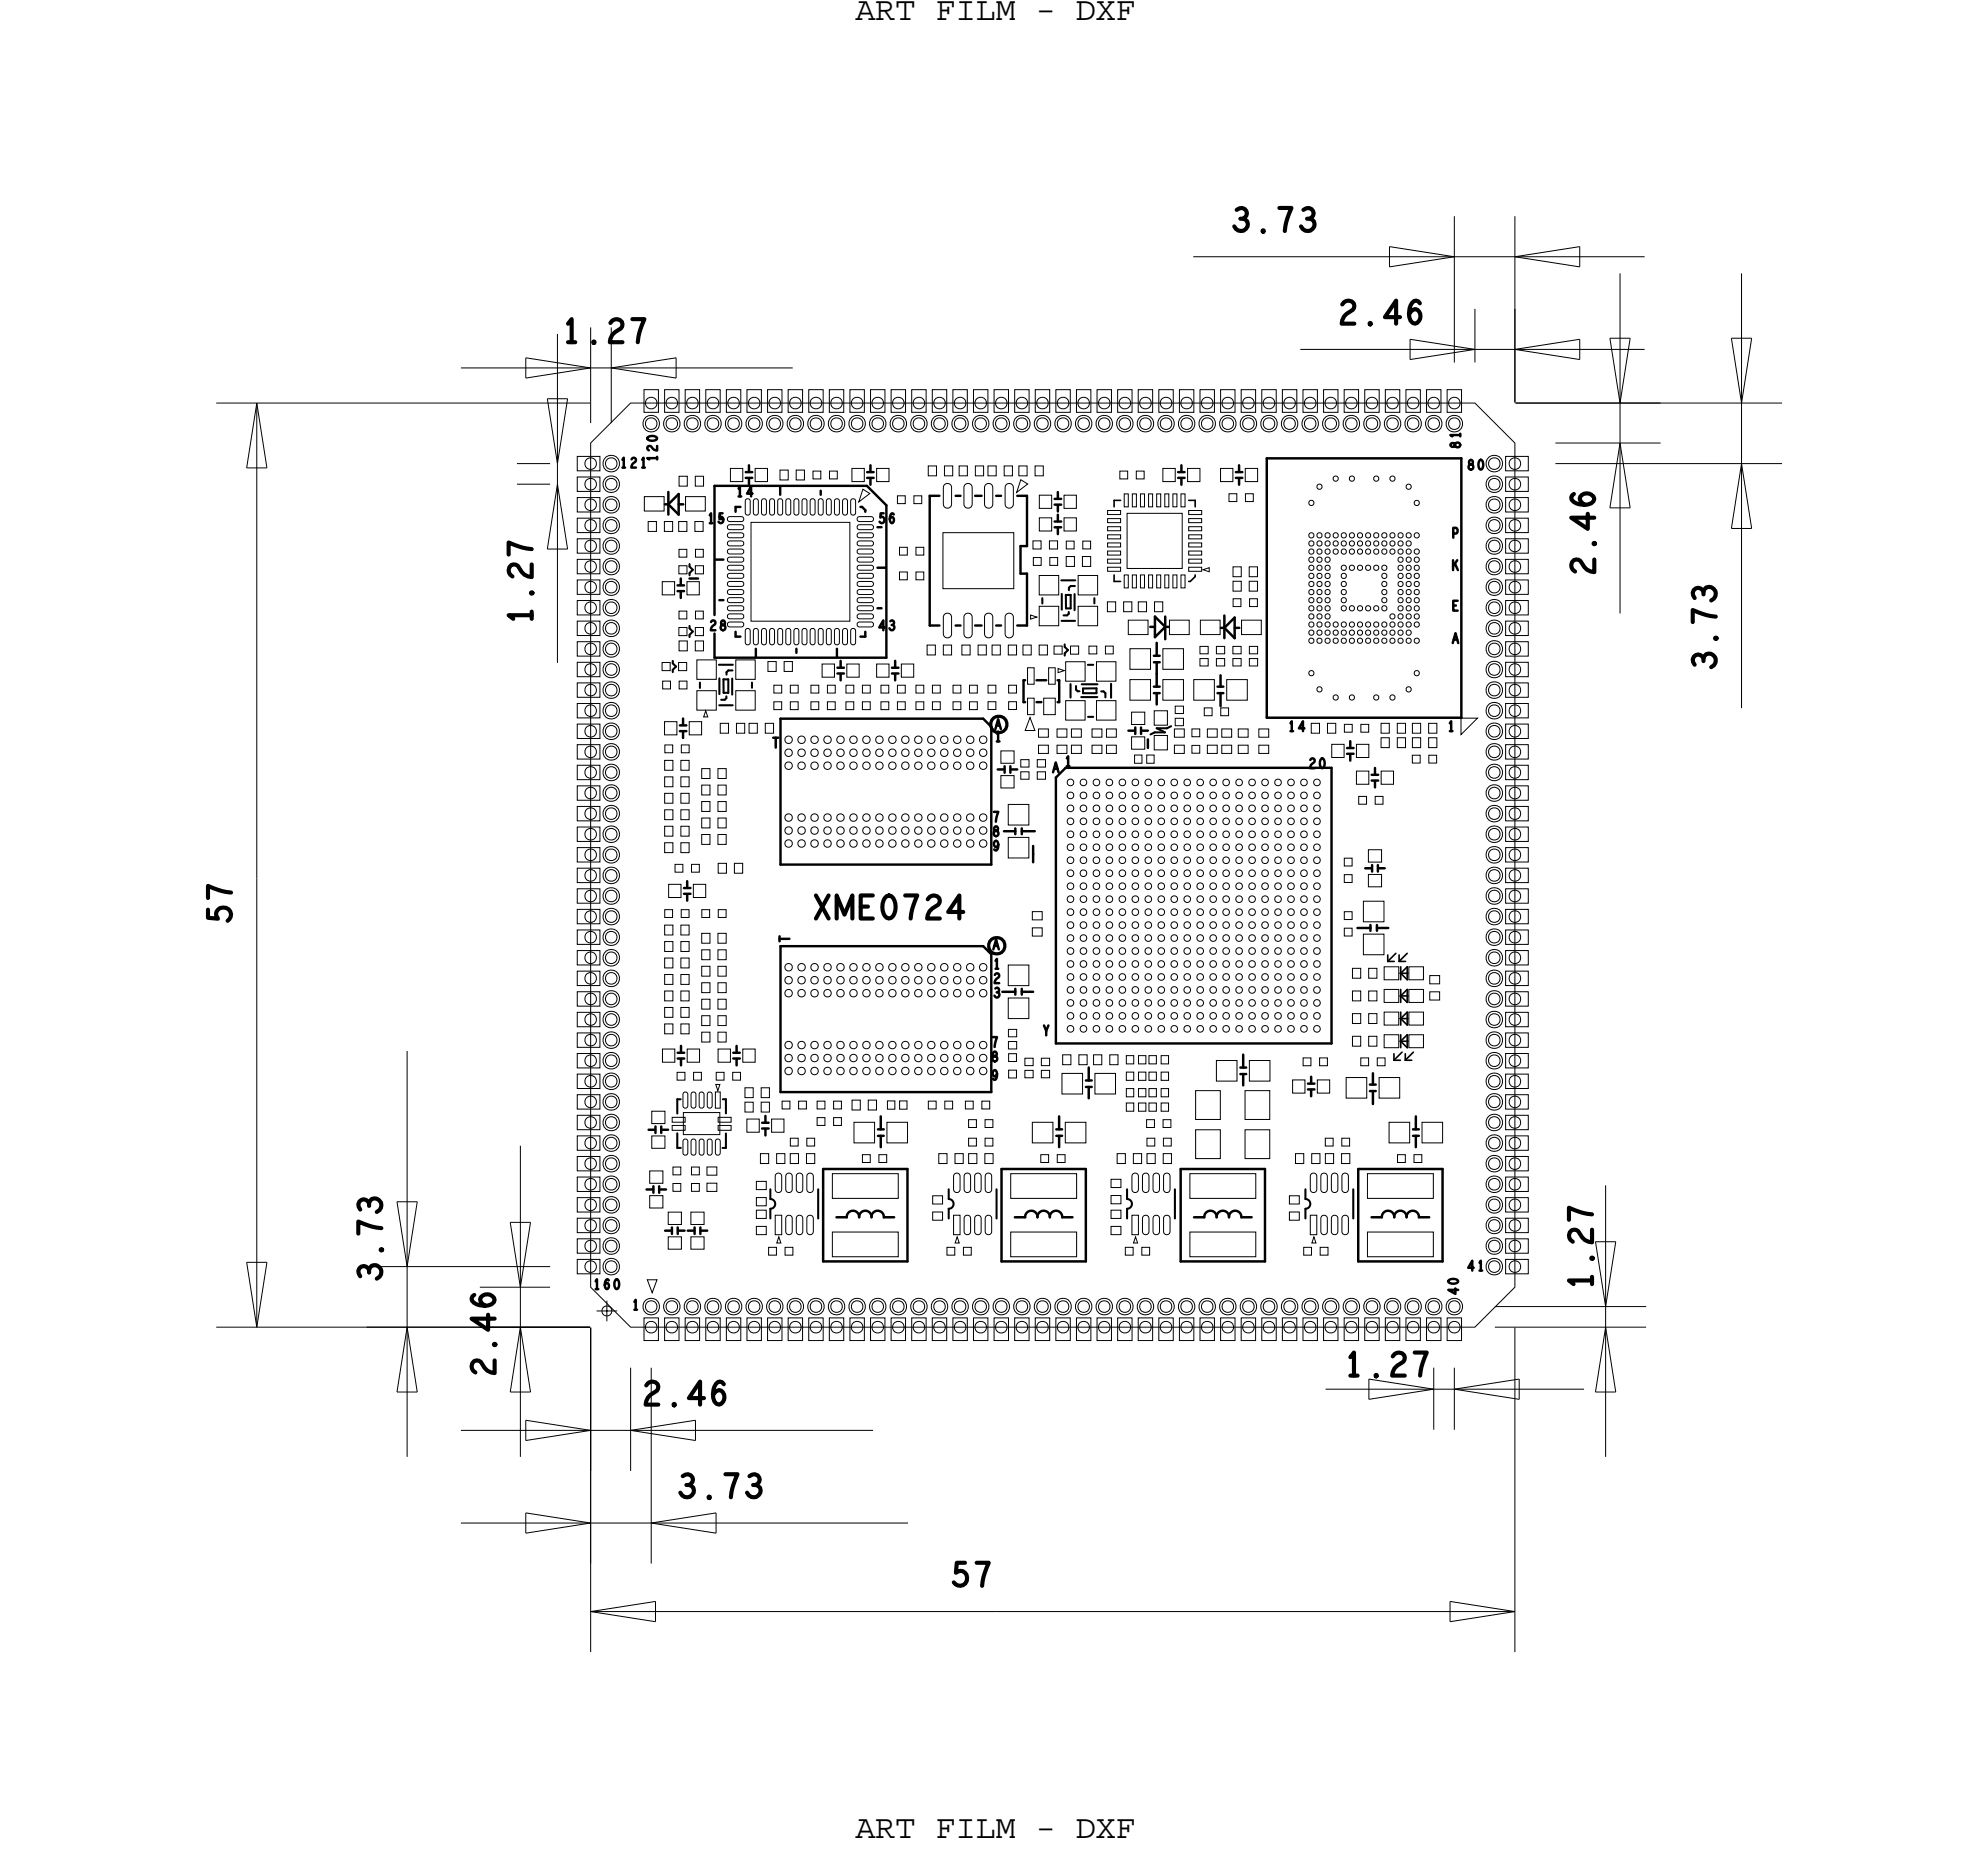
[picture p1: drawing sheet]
<svg xmlns="http://www.w3.org/2000/svg" width="123mm" height="115mm" viewBox="0 0 123 115" stroke-linecap="round" stroke-linejoin="round" font-family="sans-serif">
<defs><g id="words">
<g font-size="2.1">
<text x="52.8" y="1.2">ART FILM - DXF</text>
<text x="52.8" y="113.4">ART FILM - DXF</text>
</g>
<g font-size="1.4">
<text x="76" y="14.2">3.73</text>
<text x="105.8" y="41.3" transform="rotate(-90 105.8 41.3)">3.73</text>
<text x="23.5" y="79" transform="rotate(-90 23.5 79)">3.73</text>
<text x="41.8" y="92.4">3.73</text>
</g>
<g font-size=".6">
<text x="38.3" y="28.8">121</text>
<text x="43.6" y="32.3">15</text>
<text x="89.6" y="35.2">K</text>
<text x="89.6" y="39.7">A</text>
<text x="89.6" y="37.7">E</text>
<text x="61.4" y="45.7">1</text>
<text x="61.4" y="45">A</text>
<text x="64.9" y="47.6">A</text>
<text x="65.7" y="47.3">1</text>
<text x="89.3" y="45.1">1</text>
<text x="61.2" y="58.6">A</text>
<text x="61.3" y="59.8">1</text>
<text x="61.3" y="61.5">3</text>
<text x="39" y="80.8">1</text>
</g>
</g></defs>
<!-- layer: Board Outline -->
<g fill="none" stroke="#000" stroke-width=".06">
<path d="M73.6 15.8h16.1zM85.7 15.2l4 .6zM85.7 15.2v1.3zM85.7 16.5l4-.7zM89.7 13.3v9.1zM89.7 15.8h3.7zM91 19.1v3.3zM93.4 15.8l4-.6zM93.4 19.1v5.7zM93.4 13.3v11.5zM93.4 15.8l4 .7zM93.4 15.8h8z"/>
<path d="M97.4 15.2v1.3zM99.9 16.9v8zM107.4 16.9v8zM13.3 24.9h23.1zM15.2 28.9h1.3zM15.8 24.9l.7 4zM15.8 24.9l-.6 4zM15.8 24.9v29.3zM28.4 22.7h8zM31.9 28.6h2zM31.9 29.9h2zM32.4 22.1l4 .6z"/>
<path d="M32.4 22.1v1.2zM32.4 23.3l4-.6zM33.8 33.9h1.2zM33.8 24.6l.6 4zM33.8 24.6h1.2zM34.4 29.9l.6 4zM34.4 29.9v11zM34.4 29.9l-.6 4zM34.4 20.6v8zM34.4 28.6v1.3zM35 24.6l-.6 4zM36.4 20.2v5.9z"/>
<path d="M36.4 22.7h1.3zM37.7 22.7l4-.6zM37.7 22.7h11.2zM37.7 20.2v5.9zM37.7 22.7l4 .6zM38.9 24.9h52.1l2.4 2.4v52.1l-2.4 2.5h-52.1l-2.5-2.5v-52.1zM41.7 22.1v1.2zM80.2 21.6h10.8zM87 20.9l4 .7zM87 20.9v1.3zM87 22.2l4-.6zM91 21.6h2.4z"/>
<path d="M93.4 21.6l4-.7zM93.4 21.6l4 .6zM93.4 21.6h8zM93.5 24.9h8.9zM93.5 24.9h16.4zM95.9 27.3h6.5zM95.9 28.6h14zM97.4 20.9v1.3zM99.3 31.3h1.2zM99.3 20.9l.6 4zM99.3 20.9h1.2zM99.9 27.3l.6 4z"/>
<path d="M99.9 27.3v10.5zM99.9 27.3l-.6 4zM99.9 24.9v2.4zM100.5 20.9l-.6 4zM106.8 32.6h1.2zM106.8 20.9l.6 4zM106.8 20.9h1.2zM107.4 28.6l.6 4zM107.4 28.6l-.6 4zM107.4 24.9v3.7zM107.4 28.6v15.1zM108 20.9l-.6 4z"/>
<path d="M15.8 54.2v27.7zM15.2 77.9l.6 4zM15.2 77.9h1.3zM16.5 77.9l-.7 4zM22.6 78.1h11.3zM24.5 74.1l.6 4zM24.5 74.1h1.2zM25.1 64.8v13.3zM25.1 78.1v3.8zM25.7 74.1l-.6 4zM29.6 79.4h4.3zM31.5 75.4l.6 4z"/>
<path d="M31.5 75.4h1.2zM32.1 70.7v8.7zM32.1 79.4v2.5zM32.7 75.4l-.6 4zM98.4 76.6l.6 4zM98.4 76.6h1.2zM99 73.1v7.5zM99.6 76.6l-.6 4zM13.3 81.9h23.1zM22.6 81.9h13.8zM24.5 85.9h1.2zM25.1 81.9l.6 4z"/>
<path d="M25.1 81.9v8zM25.1 81.9l-.6 4zM28.4 88.2h8zM28.4 93.9h8zM29.6 81.9h6.8zM31.5 85.9h1.2zM32.1 81.9l.6 4zM32.1 81.9v8zM32.1 81.9l-.6 4zM32.4 87.6l4 .6zM32.4 93.3l4 .6zM32.4 87.6v1.3z"/>
<path d="M32.4 88.9l4-.7zM32.4 93.3v1.3zM32.4 94.6l4-.7zM36.4 99.4l4-.6zM36.4 99.4h25zM36.4 81.9v8.8zM36.4 88.2h2.5zM36.4 81.9v14.5zM36.4 93.9h3.8zM36.4 81.9v20zM36.4 99.4l4 .6zM38.9 88.2l4-.6z"/>
<path d="M38.9 84.4v6.3zM38.9 88.2l4 .7zM38.9 88.2h14.9zM40.2 93.9l4-.6zM40.2 84.4v12zM40.2 93.9l4 .7zM40.2 93.9h15.8zM40.4 98.8v1.2zM42.9 87.6v1.3zM44.2 93.3v1.3zM61.4 99.4h32zM81.7 85.7h6.7z"/>
<path d="M84.4 85.1l4 .6zM84.4 85.1v1.2zM84.4 86.3l4-.6zM88.4 84.4v3.8zM88.4 85.7h1.3zM89.4 98.8l4 .6zM89.4 98.8v1.2zM89.7 85.7l4-.6zM89.7 84.4v3.8zM89.7 85.7l4 .6zM89.7 85.7h8zM92.2 80.6h9.3z"/>
<path d="M92.2 81.9h9.3zM93.4 81.9v20zM93.7 85.1v1.2zM98.4 85.9h1.2zM99 81.9l.6 4zM99 81.9v8zM99 81.9l-.6 4zM99 80.6v1.3zM89.4 100l4-.6z"/>
</g>
<!-- layer: Components -->
<path d="M63 29.6l.4 .3-.7 .5zM63.6 37.9l.3 .2-.3 .1zM43.5 43.8l.1 .4h-.2zM63.5 44.3l.3 .8h-.6zM65.3 41.2l.3 .2-.3 .1zM90.1 44.3h1l-1 1z" fill="none" stroke="#000" stroke-width=".06"/>
<g fill="none" stroke="#000" stroke-width=".13">
<path d="M42.5 35.3l.2-.2zM42.5 39.2l.2-.2zM42.5 34.8v.1zM42.5 34.9l.2 .2zM42.5 35.3v.2zM42.5 38.6v.2zM42.5 38.8l.2 .2zM42.5 39.2v.1zM64.3 36.9v.3zM65.5 35.8h.8zM65.5 38.3h.8zM65.5 36.6v1z"/>
<path d="M65.6 38h.2zM65.7 39.7v.2zM65.7 39.9l.2 .2zM65.7 36.7v.8zM65.7 36.7h.3zM65.7 37.5h.3zM65.9 37.7v.2zM65.9 37.9l-.1 .1zM65.9 36.3l.1-.2zM65.9 36.3v.1zM66 36.1h.3zM66 36.7v.8z"/>
<path d="M66.3 36.6v1zM67.5 36.9v.3zM41.5 41.3l.2-.2zM41.5 40.8v.1zM41.5 40.9l.2 .2zM41.5 41.3v.2zM43.2 42.1v.3zM44.3 41h.9zM44.4 43.5h.8zM44.4 41.8v1zM44.5 43.2h.2zM44.6 41.9v.8z"/>
<path d="M44.6 41.9h.3zM44.6 42.7h.3zM44.7 43.2l.1-.1zM44.8 43v.1zM44.8 41.5l.1-.1zM44.8 41.5v.1zM44.9 41.4h.3zM44.9 41.9v.8zM45.2 41.9v.9zM46.4 42.1v.3zM65.7 40.3v.1zM65.9 40.1l-.2 .2z"/>
<path d="M66 42.2v.8zM66.4 42.5l.1 .1zM66.4 42.3v.2zM66.5 42.6h.1zM66.7 43h1zM66.7 42.2h1zM66.8 42.8h.8zM66.8 42.5v.3zM66.8 42.5h.8zM67.1 41h.3zM67.1 44.2h.3zM67.6 42.5v.3z"/>
<path d="M67.9 42.6h.2zM68.1 42.6l.1 .2zM68.2 42.8v.2zM68.5 42.2v.8zM71 45.3l.2-.1zM71.2 45.2h.6zM71.3 44.9l.5 .3zM71.3 44.9h.7zM72 44.9l.2-.1zM41.8 67.8v.9zM41.8 70.8h.2zM41.8 69.9v.9z"/>
<path d="M41.8 67.8h.2zM44.6 70.8h.2zM44.6 67.8h.2zM44.8 67.8v.9zM44.8 69.9v.9zM47.5 73.4v.6zM47.5 74.6v.6zM47.5 74h.2l.1 .3-.1 .2-.2 .1M50.5 73.4v1.8zM58.5 73.4v.6zM58.5 74.6v.6zM58.5 74h.2l.1 .3-.1 .2-.2 .1"/>
<path d="M61.5 73.4v1.8zM69.5 73.4v.6zM69.5 74.6v.6zM69.5 74h.2l.1 .3-.1 .2-.2 .1M72.5 73.4v1.8zM80.5 73.4v.6zM80.5 74.6v.6zM80.5 74h.2l.1 .3-.1 .2-.2 .1M83.5 73.4v1.8z"/>
</g>
<g fill="none" stroke="#000" stroke-width=".2">
<circle cx="61.5" cy="58.3" r=".5"/>
<circle cx="61.6" cy="44.7" r=".5"/>
</g>
<g fill="none" stroke="#000" stroke-width=".15">
<path d="M41 31.1h.2zM41.2 31.1l.7 .6zM41.2 30.3v1.4zM41.8 36.1h.4zM41.8 36.5h.4zM41.9 31.1h.2zM41.9 30.5l-.7 .6zM41.9 30.5v1.2zM42 35.7v.4zM42 36.5v.4zM42.5 35.7h.5zM44.1 30h9.4z"/>
<path d="M44.1 39.1v1.5zM44.1 30v7.9zM44.1 34.5h.5zM44.4 37h.2zM45.4 31.3v.3zM45.4 39.3h.3zM45.4 39v.3zM45.4 31.3h.3zM46 29.1h.4zM46 29.5h.4zM46.2 28.7v.4zM46.2 29.5v.4z"/>
<path d="M48.1 30v.5zM50.6 30.3v.2zM53.1 39.3h.3zM53.1 31.3h.1zM53.2 31.3l.2 .2zM53.4 31.5v.1zM53.4 39v.3zM53.5 30l1.2 1.2zM53.5 29.5h.4zM53.5 29.1h.4zM53.7 29.5v.4zM53.7 28.7v.4z"/>
<path d="M54.1 37.5h.3zM54.1 35h.5zM54.1 32.5h.3zM54.7 31.2v9.4zM57.3 30.6h.6zM57.3 38.6h.6zM57.3 30.6v8zM58.9 30.6h.3zM58.9 38.6h.3zM60.1 30.6h.4zM60.1 38.6h.4zM61.4 30.6h.3z"/>
<path d="M61.4 38.6h.3zM62.7 38.6h.6zM62.7 30.6h.6zM62.9 33.7h.4zM62.9 35.4h.4zM62.9 33.7v1.7zM63.3 35.4v3.2zM63.3 30.6v3.1zM65 32.2h.4zM65 32.5h.4zM65 30.8h.4zM65 31.1h.4z"/>
<path d="M65.2 31.7v.4zM65.2 32.5v.4zM65.2 30.4v.4zM65.2 31.1v.4zM70.9 38.7h.3zM71.2 39.3l.7-.6zM71.2 38v1.3zM71.2 38l.7 .7zM71.3 39.6v.8zM71.9 38.7h.2zM71.9 38v1.4zM72.7 29.5h.4z"/>
<path d="M72.7 29.1h.4zM72.9 29.5v.4zM72.9 28.7v.4zM75.3 38.7h.2zM75.5 38v1.4zM75.5 38.7l.6 .7zM76.1 38.7h.3zM76.1 38.1l-.6 .6zM76.1 38.1v1.3zM76.2 29.1h.4zM76.2 29.5h.4zM76.4 28.7v.4z"/>
<path d="M76.4 29.5v.4zM78.1 28.3h12zM78.1 28.3v16zM90.1 28.3v16zM41.9 44.7h.4zM41.9 45.1h.4zM42.1 44.3v.4zM42.1 45.1v.4zM42.2 54.8h.4zM42.2 55.1h.4zM42.4 54.4v.4zM42.4 55.2v.4z"/>
<path d="M44.1 40.6h10.6zM46.6 40v.5zM48.1 44.3v9zM48.1 44.3h12.5zM48.1 58.4v9zM48.1 58.4h12.5zM48.1 53.3h13zM49.1 40v.3zM51.6 40v.5zM51.6 41.2h.4zM51.6 41.5h.4zM51.8 40.8v.4z"/>
<path d="M51.8 41.6v.4zM55 41.2h.4zM55 41.5h.4zM55.2 40.8v.4zM55.2 41.6v.4zM60.6 44.3l.5 .5zM60.6 58.4l.5 .5zM61.1 44.8v8.5zM61.1 58.9v8.5zM61.5 47.5h.4zM61.9 51.3h.7zM62 47.3v.4z"/>
<path d="M62.3 47.3v.4zM62.3 47.5h.4zM62.6 51.1v.4zM63 51.3h.8zM63 51.1v.4zM63.1 43.3h.1zM63.1 42v1.3zM63.1 42h.1zM63.7 52.7v.5zM63.7 52.2v.5zM63.9 42h.6zM63.9 43.3h.3z"/>
<path d="M65.1 48v16.4zM65.2 43.3h.1zM65.2 42h.1zM65.3 42v1.3zM65.7 47.4l-.6 .6zM65.7 47.4h16.4zM69.6 45.1h.4zM70 44.9v.4zM70.4 44.9v.4zM70.4 45.1h.4zM70.8 45.6v.5zM71.2 42.8h.3z"/>
<path d="M71.2 42.4h.3zM71.2 40.8h.3zM71.2 40.4h.3zM71.3 41.6v.8zM71.3 42.8v.7zM71.3 40.8v.7zM75.1 42.4h.3zM75.1 42.8h.3zM75.3 41.7v.7zM75.3 42.8v.8zM78.1 44.3h12zM82.1 47.4v17z"/>
<path d="M83.1 46.1h.4zM83.1 46.5h.4zM83.3 45.7v.4zM83.3 46.5v.4zM83.7 57.2h.8zM84.2 53.6h.4zM84.5 57.1v.3zM84.6 48.1h.4zM84.6 47.8h.4zM84.6 53.4v.4zM84.8 48.2v.4zM84.8 47.4v.4z"/>
<path d="M84.9 57.1v.3zM84.9 57.2h.7zM85 53.4v.4zM85 53.6h.4zM39.9 73.4h.4zM40 69.7h.4zM40.3 73.2v.4zM40.4 69.5v.4zM40.7 73.2v.4zM40.7 73.4h.4zM40.8 69.5v.4zM40.8 69.7h.4z"/>
<path d="M41 75.9h.4zM41.4 75.7v.4zM41.8 65.3h.4zM41.8 64.9h.4zM41.8 75.7v.4zM41.8 75.9h.4zM42 65.3v.4zM42 64.5v.4zM42.4 75.9h.4zM42.8 75.7v.4zM43.2 75.7v.4zM43.2 75.9h.4z"/>
<path d="M45.2 65.3h.4zM45.2 64.9h.4zM45.4 65.3v.4zM45.4 64.5v.4zM47 69.6h.4zM47 69.3h.4zM47.2 69.6v.4zM47.2 68.8v.4zM48.1 67.4h13zM50.8 77.8h5.2zM50.8 72.1h5.2zM50.8 72.1v5.7z"/>
<path d="M51.6 75.1h.6zM52.2 75.1l.1-.3 .2-.1 .4 .1 .1 .3 .1-.3 .4-.1 .2 .1v.3l.1-.3 .3-.1 .3 .1 .1 .3M54.1 70.1h.4zM54.1 69.7h.4zM54.3 68.9v.8zM54.3 70.1v.7zM54.5 75.1h.6zM56 72.1v5.7zM61.8 77.8h5.2zM61.8 72.1h5.2zM61.8 72.1v5.7zM61.8 61.2h.8z"/>
<path d="M62.6 75.1h.6zM62.6 61v.3zM63 61v.3zM63 61.2h.7zM63.2 75.1l.1-.3 .2-.1 .4 .1 .1 .3 .1-.3 .4-.1 .2 .1v.3l.1-.3 .3-.1 .3 .1 .1 .3M65.1 64.4h17zM65.1 70.1h.4zM65.1 69.7h.4zM65.3 68.9v.8zM65.3 70.1v.7zM65.5 75.1h.6zM67 72.1v5.7z"/>
<path d="M67 67h.3zM67 66.6h.3zM67.1 65.8v.8zM67.1 67v.7zM72.8 77.8h5.2zM72.8 72.1h5.2zM72.8 72.1v5.7zM73.6 75.1h.7zM74.3 75.1v-.3l.3-.1 .3 .1 .1 .3 .2-.3 .3-.1 .2 .1 .1 .3 .1-.3 .3-.1 .3 .1 .1 .3M76.5 66.2h.4zM76.5 65.8h.4zM76.6 75.1h.6z"/>
<path d="M76.7 65v.8zM76.7 66.2v.7zM78 72.1v5.7zM80.7 66.8h.4zM80.7 67.2h.4zM80.9 66.4v.4zM80.9 67.2v.4zM83.8 77.8h5.2zM83.8 72.1h5.2zM83.8 72.1v5.7zM84.5 66.9h.3zM84.5 67.3h.3z"/>
<path d="M84.6 75.1h.6zM84.7 67.3v.8zM84.7 66.2v.7zM85.2 75.1l.1-.3 .2-.1 .4 .1 .1 .3 .1-.3 .4-.1 .2 .1v.3l.1-.3 .3-.1 .3 .1 .1 .3M87.1 70.1h.4zM87.1 69.7h.4zM87.3 68.9v.8zM87.3 70.1v.7zM87.5 75.1h.6zM89 72.1v5.7z"/>
</g>
<g fill="none" stroke="#000" stroke-width=".1">
<path d="M68.7 30.9h.4zM68.7 30.9v.4zM68.7 35.9h.4zM68.7 35.5v.4zM73.3 30.9h.4zM73.3 35.9h.1zM73.4 35.9l.3-.3zM73.7 30.9v.4zM73.7 35.5v.1zM85.6 59.3l.5-.5zM85.6 58.9v.4zM85.6 59.3h.4z"/>
<path d="M86.3 59.3l.5-.5zM86.3 58.9v.4zM86.3 59.3h.4zM86.4 59.6v.8zM86.8 59.6l-.4 .4zM86.8 59.6v.8zM86 65.4l.5-.5zM86 65v.4zM86 65.4h.4zM86.3 60h.5zM86.3 62.8h.5zM86.3 64.2h.5z"/>
<path d="M86.3 61.4h.5zM86.4 62.4v.8zM86.4 62.8l.4-.4zM86.4 63.8v.8zM86.4 64.2l.4-.4zM86.4 61v.8zM86.4 61.4l.4-.4zM86.4 60l.4 .4zM86.4 62.8l.4 .4zM86.4 64.2l.4 .4zM86.4 61.4l.4 .4zM86.7 65.4l.5-.5z"/>
<path d="M86.7 65v.4zM86.7 65.4h.4zM86.8 62.4v.8zM86.8 63.8v.8zM86.8 61v.8z"/>
</g>
<!-- layer: Nets -->
<g fill="none" stroke="#000" stroke-width=".06">
<path d="M35.6 32h1.4v.9h-1.4zM35.6 29.4h1.4v.9h-1.4zM35.6 30.7h1.4v.9h-1.4zM35.6 33.2h1.4v.9h-1.4zM35.6 28.2h1.4v.8h-1.4zM35.6 34.5h1.4v.9h-1.4zM35.6 35.8h1.4v.9h-1.4zM35.6 37h1.4v.9h-1.4zM35.6 39.6h1.4v.9h-1.4zM35.6 38.3h1.4v.9h-1.4zM36.2 32.2l.2-.1 .3 .1 .1 .2-.1 .3-.3 .1-.2-.1-.1-.3zM36.2 29.6l.2-.1 .3 .1 .1 .3-.1 .2-.3 .1-.2-.1-.1-.2z"/>
<path d="M36.2 30.9l.2-.1 .3 .1 .1 .2-.1 .3-.3 .1-.2-.1-.1-.3zM36.2 33.4l.2-.1 .3 .1 .1 .3-.1 .2-.3 .1-.2-.1-.1-.2zM36.2 28.4l.2-.2 .3 .2 .1 .2-.1 .2-.3 .2-.2-.2-.1-.2zM36.2 34.7l.2-.1 .3 .1 .1 .2-.1 .3-.3 .1-.2-.1-.1-.3zM36.2 36l.2-.1 .3 .1 .1 .2-.1 .3-.3 .1-.2-.1-.1-.3zM36.2 37.2l.2-.1 .3 .1 .1 .3-.1 .2-.3 .1-.2-.1-.1-.2zM36.2 39.8l.2-.1 .3 .1 .1 .2-.1 .3-.3 .1-.2-.1-.1-.3zM36.2 38.5l.2-.1 .3 .1 .1 .3-.1 .2-.3 .1-.2-.1-.1-.2zM37.4 32.2l.3-.1 .3 .1 .1 .2-.1 .3-.3 .1-.3-.1-.1-.3zM37.4 29.6l.3-.1 .3 .1 .1 .3-.1 .2-.3 .1-.3-.1-.1-.2zM37.4 30.9l.3-.1 .3 .1 .1 .2-.1 .3-.3 .1-.3-.1-.1-.3zM37.4 33.4l.3-.1 .3 .1 .1 .3-.1 .2-.3 .1-.3-.1-.1-.2z"/>
<path d="M37.4 28.4l.3-.2 .3 .2 .1 .2-.1 .2-.3 .2-.3-.2-.1-.2zM37.4 34.7l.3-.1 .3 .1 .1 .2-.1 .3-.3 .1-.3-.1-.1-.3zM37.4 36l.3-.1 .3 .1 .1 .2-.1 .3-.3 .1-.3-.1-.1-.3zM37.4 37.2l.3-.1 .3 .1 .1 .3-.1 .2-.3 .1-.3-.1-.1-.2zM37.4 39.8l.3-.1 .3 .1 .1 .2-.1 .3-.3 .1-.3-.1-.1-.3zM37.4 38.5l.3-.1 .3 .1 .1 .3-.1 .2-.3 .1-.3-.1-.1-.2zM39.7 24h.9v1.4h-.9zM39.7 30.6h1.3v.9h-1.3zM39.9 24.6l.3-.1 .2 .1 .1 .3-.1 .2-.2 .1-.3-.1-.1-.2zM39.9 25.9l.3-.1 .2 .1 .1 .2-.1 .3-.2 .1-.3-.1-.1-.3zM40 32.2h.5v.6h-.5zM40.8 35.9h.8v.8h-.8z"/>
<path d="M41 32.2h.5v.6h-.5zM41 24h.9v1.4h-.9zM41.2 24.6l.2-.1 .3 .1 .1 .3-.1 .2-.3 .1-.2-.1-.1-.2zM41.2 25.9l.2-.1 .3 .1 .1 .2-.1 .3-.3 .1-.2-.1-.1-.3zM41.9 32.2h.5v.6h-.5zM41.9 34.9h.5v.5h-.5zM41.9 38.7h.5v.5h-.5zM41.9 37.7h.5v.5h-.5zM41.9 33.9h.5v.5h-.5zM41.9 39.5h.5v.6h-.5zM41.9 29.4h.5v.6h-.5zM42.3 24h.8v1.4h-.8z"/>
<path d="M42.3 30.6h1.2v.9h-1.2zM42.4 35.9h.7v.8h-.7zM42.4 24.6l.3-.1 .3 .1 .1 .3-.1 .2-.3 .1-.3-.1-.1-.2zM42.4 25.9l.3-.1 .3 .1 .1 .2-.1 .3-.3 .1-.3-.1-.1-.3zM42.9 32.2h.5v.6h-.5zM42.9 39.5h.5v.6h-.5zM42.9 29.4h.5v.6h-.5zM42.9 38.7h.5v.5h-.5zM42.9 34.9h.5v.5h-.5zM42.9 37.7h.5v.5h-.5zM42.9 33.9h.5v.5h-.5zM43.5 24h.9v1.4h-.9z"/>
<path d="M43.7 24.6l.3-.1 .2 .1 .1 .3-.1 .2-.2 .1-.3-.1-.1-.2zM43.7 25.9l.3-.1 .2 .1 .1 .2-.1 .3-.2 .1-.3-.1-.1-.3zM44.8 24h.9v1.4h-.9zM44.9 33.9h.1h.7h.2v.2l-.2 .1h-.7l-.1-.1zM44.9 37.4h.1h.7h.2v.2l-.2 .1h-.7l-.1-.1zM44.9 34.4h.1h.7h.2v.2l-.2 .1h-.7l-.1-.1zM44.9 36.9h.1h.7h.2v.2l-.2 .1h-.7l-.1-.1zM44.9 31.9h.1h.7h.2v.2l-.2 .1h-.7l-.1-.1zM44.9 32.4h.1h.7h.2v.2l-.2 .1h-.7l-.1-.1zM44.9 33.4h.1h.7h.2v.2l-.2 .1h-.7l-.1-.1zM44.9 32.9h.1h.7h.2v.2l-.2 .1h-.7l-.1-.1zM44.9 35.4h.1h.7h.2v.2l-.2 .1h-.7l-.1-.1z"/>
<path d="M44.9 34.9h.1h.7h.2v.2l-.2 .1h-.7l-.1-.1zM44.9 36.4h.1h.7h.2v.2l-.2 .1h-.7l-.1-.1zM44.9 35.9h.1h.7h.2v.2l-.2 .1h-.7l-.1-.1zM44.9 38.4h.1h.7h.2v.2l-.2 .1h-.7l-.1-.1zM44.9 37.9h.1h.7h.2v.2l-.2 .1h-.7l-.1-.1zM45 24.6l.2-.1 .3 .1 .1 .3-.1 .2-.3 .1-.2-.1-.1-.2zM45 25.9l.2-.1 .3 .1 .1 .2-.1 .3-.3 .1-.2-.1-.1-.3zM45 28.9h.8v.8h-.8zM46 30.8h.2l.1 .1v.7l-.1 .2h-.2v-.2v-.7zM46 38.8h.2l.1 .1v.7l-.1 .2h-.2v-.2v-.7zM46.1 24h.9v1.4h-.9zM46.2 24.6l.3-.1 .3 .1 .1 .3-.1 .2-.3 .1-.3-.1v-.2z"/>
<path d="M46.2 25.9l.3-.1 .3 .1 .1 .2-.1 .3-.3 .1-.3-.1v-.3zM46.3 32.2h6.1v6.1h-6.1zM46.5 30.8h.2l.1 .1v.7l-.1 .2h-.2v-.2v-.7zM46.5 38.8h.2l.1 .1v.7l-.1 .2h-.2v-.2v-.7zM46.6 28.9h.7v.8h-.7zM47 30.8h.2l.1 .1v.7l-.1 .2h-.2v-.2v-.7zM47 38.8h.2l.1 .1v.7l-.1 .2h-.2v-.2v-.7zM47.3 24h.9v1.4h-.9zM47.5 24.6l.3-.1 .2 .1 .1 .3-.1 .2-.2 .1-.3-.1-.1-.2zM47.5 25.9l.3-.1 .2 .1 .1 .2-.1 .3-.2 .1-.3-.1-.1-.3zM47.5 30.8h.2l.1 .1v.7l-.1 .2h-.2v-.2v-.7zM47.5 38.8h.2l.1 .1v.7l-.1 .2h-.2v-.2v-.7z"/>
<path d="M48 30.8h.2l.1 .1v.7l-.1 .2h-.2v-.2v-.7zM48 38.8h.2l.1 .1v.7l-.1 .2h-.2v-.2v-.7zM48.1 29h.5v.6h-.5zM48.5 38.8h.2l.1 .1v.7l-.1 .2h-.2v-.2v-.7zM48.5 30.8h.2l.1 .1v.7l-.1 .2h-.2v-.2v-.7zM48.6 24h.9v1.4h-.9zM48.8 24.6l.3-.1 .2 .1 .1 .3-.1 .2-.2 .1-.3-.1-.1-.2zM48.8 25.9l.3-.1 .2 .1 .1 .2-.1 .3-.2 .1-.3-.1-.1-.3zM49 38.8h.2l.1 .1v.7l-.1 .2h-.2v-.2v-.7zM49 30.8h.2l.1 .1v.7l-.1 .2h-.2v-.2v-.7zM49.1 29h.5v.6h-.5zM49.5 30.8h.2l.1 .1v.7l-.1 .2h-.2v-.2v-.7z"/>
<path d="M49.5 38.8h.2l.1 .1v.7l-.1 .2h-.2v-.2v-.7zM49.9 24h.9v1.4h-.9zM50 30.8h.2l.1 .1v.7l-.1 .2h-.2v-.2v-.7zM50 38.8h.2l.1 .1v.7l-.1 .2h-.2v-.2v-.7zM50.1 24.6l.2-.1 .3 .1 .1 .3-.1 .2-.3 .1-.2-.1-.1-.2zM50.1 25.9l.2-.1 .3 .1 .1 .2-.1 .3-.3 .1-.2-.1-.1-.3zM50.1 29.1h.5v.4h-.5zM50.5 38.8h.2l.1 .1v.7l-.1 .2h-.2v-.2v-.7zM50.5 30.8h.2l.1 .1v.7l-.1 .2h-.2v-.2v-.7zM51 30.8h.2l.1 .1v.7l-.1 .2h-.2v-.2v-.7zM51 38.8h.2l.1 .1v.7l-.1 .2h-.2v-.2v-.7zM51.1 24h.9v1.4h-.9z"/>
<path d="M51.2 29.1h.4v.4h-.4zM51.3 24.6l.3-.1 .3 .1v.3v.2l-.3 .1-.3-.1-.1-.2zM51.3 25.9l.3-.1 .3 .1v.2v.3l-.3 .1-.3-.1-.1-.3zM51.5 30.8h.2l.1 .1v.7l-.1 .2h-.2v-.2v-.7zM51.5 38.8h.2l.1 .1v.7l-.1 .2h-.2v-.2v-.7zM52 30.8h.2l.1 .1v.7l-.1 .2h-.2v-.2v-.7zM52 38.8h.2l.1 .1v.7l-.1 .2h-.2v-.2v-.7zM52.4 24h.9v1.4h-.9zM52.5 28.9h.8v.8h-.8zM52.5 38.8h.2l.1 .1v.7l-.1 .2h-.2v-.2v-.7zM52.5 30.8h.2l.1 .1v.7l-.1 .2h-.2v-.2v-.7zM52.6 24.6l.3-.1 .2 .1 .1 .3-.1 .2-.2 .1-.3-.1-.1-.2z"/>
<path d="M52.6 25.9l.3-.1 .2 .1 .1 .2-.1 .3-.2 .1-.3-.1-.1-.3zM52.9 33.9h.1h.7h.2v.2l-.2 .1h-.7l-.1-.1zM52.9 35.4h.1h.7h.2v.2l-.2 .1h-.7l-.1-.1zM52.9 32.4h.1h.7h.2v.2l-.2 .1h-.7l-.1-.1zM52.9 32.9h.1h.7h.2v.2l-.2 .1h-.7l-.1-.1zM52.9 34.4h.1h.7h.2v.2l-.2 .1h-.7l-.1-.1zM52.9 34.9h.1h.7h.2v.2l-.2 .1h-.7l-.1-.1zM52.9 31.9h.1h.7h.2v.2l-.2 .1h-.7l-.1-.1zM52.9 33.4h.1h.7h.2v.2l-.2 .1h-.7l-.1-.1zM52.9 35.9h.1h.7h.2v.2l-.2 .1h-.7l-.1-.1zM52.9 36.4h.1h.7h.2v.2l-.2 .1h-.7l-.1-.1zM52.9 37.4h.1h.7h.2v.2l-.2 .1h-.7l-.1-.1z"/>
<path d="M52.9 37.9h.1h.7h.2v.2l-.2 .1h-.7l-.1-.1zM52.9 38.4h.1h.7h.2v.2l-.2 .1h-.7l-.1-.1zM52.9 36.9h.1h.7h.2v.2l-.2 .1h-.7l-.1-.1zM53.7 24h.9v1.4h-.9zM53.9 24.6l.2-.1 .3 .1 .1 .3-.1 .2-.3 .1-.2-.1-.1-.2zM53.9 25.9l.2-.1 .3 .1 .1 .2-.1 .3-.3 .1-.2-.1-.1-.3zM54.1 28.9h.7v.8h-.7zM55 24h.8v1.4h-.8zM55.1 24.6l.3-.1 .3 .1 .1 .3-.1 .2-.3 .1-.3-.1-.1-.2zM55.1 25.9l.3-.1 .3 .1 .1 .2-.1 .3-.3 .1-.3-.1-.1-.3zM55.3 30.6h.5v.5h-.5zM55.5 33.8h.5v.4h-.5z"/>
<path d="M55.5 35.3h.5v.5h-.5zM56.2 24h.9v1.4h-.9zM56.4 30.6h.4v.5h-.4zM56.4 24.6l.3-.1 .2 .1 .1 .3-.1 .2-.2 .1-.3-.1-.1-.2zM56.4 25.9l.3-.1 .2 .1 .1 .2-.1 .3-.2 .1-.3-.1-.1-.3zM56.5 33.8h.5v.4h-.5zM56.5 35.3h.5v.5h-.5zM57.2 39.8h.5v.6h-.5zM57.2 28.7h.6v.6h-.6zM57.5 24h.9v1.4h-.9zM57.7 24.6l.2-.1 .3 .1 .1 .3-.1 .2-.3 .1-.2-.1-.1-.2zM57.7 25.9l.2-.1 .3 .1 .1 .2-.1 .3-.3 .1-.2-.1-.1-.3z"/>
<path d="M58.2 32.9h4.3v3.4h-4.3zM58.2 39.8h.5v.6h-.5zM58.2 28.7h.6v.6h-.6zM58.3 37.9l.1-.1 .2 .1 .1 .2v1l-.1 .2h-.2h-.1l-.1-.2v-1zM58.3 29.9l.1-.1 .2 .1 .1 .2v1l-.1 .2h-.2h-.1l-.1-.2v-1zM58.8 24h.9v1.4h-.9zM58.9 24.6l.3-.1 .3 .1 .1 .3-.1 .2-.3 .1-.3-.1v-.2zM58.9 25.9l.3-.1 .3 .1 .1 .2-.1 .3-.3 .1-.3-.1v-.3zM59.2 28.7h.5v.6h-.5zM59.3 39.8h.5v.6h-.5zM59.5 29.9l.2-.1 .2 .1 .1 .2v1l-.1 .2h-.2h-.2l-.1-.2v-1zM59.5 37.9l.2-.1 .2 .1 .1 .2v1l-.1 .2h-.2h-.2l-.1-.2v-1z"/>
<path d="M60 24h.9v1.4h-.9zM60.2 28.7h.5v.6h-.5zM60.2 24.6l.3-.1 .2 .1 .1 .3-.1 .2-.2 .1-.3-.1-.1-.2zM60.2 25.9l.3-.1 .2 .1 .1 .2-.1 .3-.2 .1-.3-.1-.1-.3zM60.3 39.8h.5v.6h-.5zM60.8 37.9l.2-.1 .1 .1 .1 .2v1l-.1 .2h-.1h-.2l-.1-.2v-1zM60.8 29.9l.2-.1 .1 .1 .1 .2v1l-.1 .2h-.1h-.2l-.1-.2v-1zM60.9 28.7h.5v.6h-.5zM61.2 39.8h.5v.6h-.5zM61.3 24h.9v1.4h-.9zM61.5 24.6l.3-.1 .2 .1 .1 .3-.1 .2-.2 .1-.3-.1-.1-.2zM61.5 25.9l.3-.1 .2 .1 .1 .2-.1 .3-.2 .1-.3-.1-.1-.3z"/>
<path d="M61.9 28.7h.5v.6h-.5zM62.1 37.9l.1-.1 .2 .1 .1 .2v1l-.1 .2h-.2h-.1l-.1-.2v-1zM62.1 29.9l.1-.1 .2 .1 .1 .2v1l-.1 .2h-.2h-.1l-.1-.2v-1zM62.2 39.8h.5v.6h-.5zM62.6 24h.9v1.4h-.9zM62.8 24.6l.2-.1 .3 .1 .1 .3-.1 .2-.3 .1-.2-.1-.1-.2zM62.8 25.9l.2-.1 .3 .1 .1 .2-.1 .3-.3 .1-.2-.1-.1-.3zM62.8 28.7h.5v.6h-.5zM63.1 39.8h.5v.6h-.5zM63.7 33.4h.5v.5h-.5zM63.7 34.4h.5v.5h-.5zM63.8 28.7h.5v.6h-.5z"/>
<path d="M63.8 24h.9v1.4h-.9zM64 24.6l.3-.1 .3 .1v.3v.2l-.3 .1-.3-.1-.1-.2zM64 25.9l.3-.1 .3 .1v.2v.3l-.3 .1-.3-.1-.1-.3zM64.1 39.8h.5v.6h-.5zM64.1 37.4h1.2v1.2h-1.2zM64.1 35.5h1.2v1.2h-1.2zM64.1 31.9h.8v.9h-.8zM64.1 30.5h.8v.9h-.8zM64.7 33.4h.5v.5h-.5zM64.7 34.4h.5v.5h-.5zM65 39.8h.5v.5h-.5zM65.1 24h.9v1.4h-.9z"/>
<path d="M65.3 24.6l.3-.1 .2 .1 .1 .3-.1 .2-.2 .1-.3-.1-.1-.2zM65.3 25.9l.3-.1 .2 .1 .1 .2-.1 .3-.2 .1-.3-.1-.1-.3zM65.6 31.9h.8v.9h-.8zM65.6 30.5h.8v.9h-.8zM65.8 34.3h.5v.6h-.5zM65.8 33.4h.4v.5h-.4zM66 39.8h.5v.5h-.5zM66.4 24h.9v1.4h-.9zM66.5 35.5h1.2v1.2h-1.2zM66.5 37.4h1.2v1.2h-1.2zM66.6 24.6l.2-.1 .3 .1 .1 .3-.1 .2-.3 .1-.2-.1-.1-.2zM66.6 25.9l.2-.1 .3 .1 .1 .2-.1 .3-.3 .1-.2-.1-.1-.3z"/>
<path d="M66.8 34.3h.5v.6h-.5zM66.8 33.4h.5v.5h-.5zM67.2 39.9h.4v.4h-.4zM67.7 24h.8v1.4h-.8zM67.8 24.6l.3-.1 .3 .1 .1 .3-.1 .2-.3 .1-.3-.1-.1-.2zM67.8 25.9l.3-.1 .3 .1 .1 .2-.1 .3-.3 .1-.3-.1-.1-.3zM68.2 39.9h.5v.4h-.5zM68.3 37.1h.5v.6h-.5zM68.3 33.5h.8v.2h-.8zM68.3 34h.8v.2h-.8zM68.3 32h.8v.2h-.8zM68.3 32.5h.8v.2h-.8z"/>
<path d="M68.3 34.5h.8v.2h-.8zM68.3 31.5h.8v.2h-.8zM68.3 33h.8v.2h-.8zM68.3 35h.8v.2h-.8zM68.9 24h.9v1.4h-.9zM69.1 29.1h.4v.4h-.4zM69.1 24.6l.3-.1 .2 .1 .1 .3-.1 .2-.2 .1-.3-.1-.1-.2zM69.1 25.9l.3-.1 .2 .1 .1 .2-.1 .3-.2 .1-.3-.1-.1-.3zM69.3 37.1h.5v.6h-.5zM69.3 35.5h.3v.8h-.3zM69.3 30.5h.3v.8h-.3zM69.5 31.7h3.4v3.4h-3.4z"/>
<path d="M69.6 38.3h1.2v.8h-1.2zM69.8 35.5h.3v.8h-.3zM69.8 30.5h.3v.8h-.3zM70.1 29.1h.5v.4h-.5zM70.2 24h.9v1.4h-.9zM70.2 37.1h.5v.6h-.5zM70.3 30.5h.3v.8h-.3zM70.3 35.5h.3v.8h-.3zM70.4 24.6l.2-.1 .3 .1 .1 .3-.1 .2-.3 .1-.2-.1-.1-.2zM70.4 25.9l.2-.1 .3 .1 .1 .2-.1 .3-.3 .1-.2-.1-.1-.3zM70.8 35.5h.3v.8h-.3zM70.8 30.5h.3v.8h-.3z"/>
<path d="M71.2 37.1h.5v.6h-.5zM71.3 35.5h.3v.8h-.3zM71.3 30.5h.3v.8h-.3zM71.5 24h.9v1.4h-.9zM71.6 24.6l.3-.1 .3 .1 .1 .3-.1 .2-.3 .1-.3-.1v-.2zM71.6 25.9l.3-.1 .3 .1 .1 .2-.1 .3-.3 .1-.3-.1v-.3zM71.7 28.9h.8v.8h-.8zM71.8 35.5h.3v.8h-.3zM71.8 30.5h.3v.8h-.3zM72.1 38.3h1.2v.8h-1.2zM72.3 35.5h.3v.8h-.3zM72.3 30.5h.3v.8h-.3z"/>
<path d="M72.7 24h.9v1.4h-.9zM72.8 35.5h.3v.8h-.3zM72.8 30.5h.3v.8h-.3zM72.9 24.6l.3-.1 .2 .1 .1 .3-.1 .2-.2 .1-.3-.1-.1-.2zM72.9 25.9l.3-.1 .2 .1 .1 .2-.1 .3-.2 .1-.3-.1-.1-.3zM73.2 28.9h.8v.8h-.8zM73.3 31.5h.8v.2h-.8zM73.3 34.5h.8v.2h-.8zM73.3 32h.8v.2h-.8zM73.3 32.5h.8v.2h-.8zM73.3 33h.8v.2h-.8zM73.3 33.5h.8v.2h-.8z"/>
<path d="M73.3 34h.8v.2h-.8zM73.3 35h.8v.2h-.8zM74 39.9h.5v.4h-.5zM74 24h.9v1.4h-.9zM74 38.3h1.2v.8h-1.2zM74.2 24.6l.3-.1 .2 .1 .1 .3-.1 .2-.2 .1-.3-.1-.1-.2zM74.2 25.9l.3-.1 .2 .1 .1 .2-.1 .3-.2 .1-.3-.1-.1-.3zM75 39.9h.5v.4h-.5zM75.3 28.9h.7v.8h-.7zM75.3 24h.9v1.4h-.9zM75.5 24.6l.2-.1 .3 .1 .1 .3-.1 .2-.3 .1-.2-.1-.1-.2zM75.5 25.9l.2-.1 .3 .1 .1 .2-.1 .3-.3 .1-.2-.1-.1-.3z"/>
<path d="M75.8 30.5h.5v.4h-.5zM76 39.9h.5v.4h-.5zM76 35h.6v.6h-.6zM76 35.9h.6v.6h-.6zM76 36.9h.5v.5h-.5zM76.5 24h.9v1.4h-.9zM76.6 38.3h1.2v.8h-1.2zM76.7 24.6l.3-.1 .3 .1v.3v.2l-.3 .1-.3-.1-.1-.2zM76.7 25.9l.3-.1 .3 .1v.2v.3l-.3 .1-.3-.1-.1-.3zM76.8 28.9h.8v.8h-.8zM76.8 30.5h.5v.4h-.5zM77 35.9h.6v.6h-.6z"/>
<path d="M77 35h.6v.6h-.6zM77.1 39.9h.5v.4h-.5zM77.1 36.9h.4v.5h-.4zM77.8 24h.9v1.4h-.9zM78 24.6l.3-.1 .2 .1 .1 .3-.1 .2-.2 .1-.3-.1-.1-.2zM78 25.9l.3-.1 .2 .1 .1 .2-.1 .3-.2 .1-.3-.1-.1-.3zM79.1 24h.9v1.4h-.9zM79.3 24.6l.2-.1 .3 .1 .1 .3-.1 .2-.3 .1-.2-.1-.1-.2zM79.3 25.9l.2-.1 .3 .1 .1 .2-.1 .3-.3 .1-.2-.1-.1-.3zM80.4 24h.8v1.4h-.8zM80.5 24.6l.3-.1 .3 .1 .1 .3-.1 .2-.3 .1-.3-.1-.1-.2zM80.5 25.9l.3-.1 .3 .1 .1 .2-.1 .3-.3 .1-.3-.1-.1-.3z"/>
<path d="M80.7 32.9h.2h.1v.2l-.1 .1-.2-.1zM80.7 34.4h.2h.1v.2l-.1 .1-.2-.1zM80.7 33.9h.2h.1v.2l-.1 .1-.2-.1zM80.7 33.4h.2h.1v.2l-.1 .1-.2-.1zM80.7 35.9h.2h.1v.2l-.1 .1-.2-.1zM80.7 35.4h.2h.1v.2l-.1 .1-.2-.1zM80.7 34.9h.2h.1v.2l-.1 .1-.2-.1zM80.7 37.9h.2h.1v.2l-.1 .1-.2-.1zM80.7 37.4h.2h.1v.2l-.1 .1-.2-.1zM80.7 36.9h.2h.1v.2l-.1 .1-.2-.1zM80.7 36.4h.2h.1v.2l-.1 .1-.2-.1zM80.7 39.4h.2h.1v.2l-.1 .1-.2-.1z"/>
<path d="M80.7 38.9h.2h.1v.2l-.1 .1-.2-.1zM80.7 38.4h.2h.1v.2l-.1 .1-.2-.1zM80.7 30.9h.2h.1v.2l-.1 .1-.2-.1zM81.2 32.9h.2h.1v.2l-.1 .1-.2-.1zM81.2 34.4h.2h.1v.2l-.1 .1-.2-.1zM81.2 33.9h.2h.1v.2l-.1 .1-.2-.1zM81.2 33.4h.2h.1v.2l-.1 .1-.2-.1zM81.2 35.9h.2h.1v.2l-.1 .1-.2-.1zM81.2 35.4h.2h.1v.2l-.1 .1-.2-.1zM81.2 34.9h.2h.1v.2l-.1 .1-.2-.1zM81.2 37.9h.2h.1v.2l-.1 .1-.2-.1zM81.2 37.4h.2h.1v.2l-.1 .1-.2-.1z"/>
<path d="M81.2 36.9h.2h.1v.2l-.1 .1-.2-.1zM81.2 36.4h.2h.1v.2l-.1 .1-.2-.1zM81.2 39.4h.2h.1v.2l-.1 .1-.2-.1zM81.2 38.9h.2h.1v.2l-.1 .1-.2-.1zM81.2 38.4h.2h.1v.2l-.1 .1-.2-.1zM81.2 29.9h.2h.1v.2l-.1 .1-.2-.1zM81.6 24h.9v1.4h-.9zM81.7 32.9h.2h.1v.2l-.1 .1-.2-.1zM81.7 34.4h.2h.1v.2l-.1 .1-.2-.1zM81.7 33.9h.2h.1v.2l-.1 .1-.2-.1zM81.7 33.4h.2h.1v.2l-.1 .1-.2-.1zM81.7 35.9h.2h.1v.2l-.1 .1-.2-.1z"/>
<path d="M81.7 35.4h.2h.1v.2l-.1 .1-.2-.1zM81.7 34.9h.2h.1v.2l-.1 .1-.2-.1zM81.7 37.9h.2h.1v.2l-.1 .1-.2-.1zM81.7 37.4h.2h.1v.2l-.1 .1-.2-.1zM81.7 36.9h.2h.1v.2l-.1 .1-.2-.1zM81.7 36.4h.2h.1v.2l-.1 .1-.2-.1zM81.7 39.4h.2h.1v.2l-.1 .1-.2-.1zM81.7 38.9h.2h.1v.2l-.1 .1-.2-.1zM81.7 38.4h.2h.1v.2l-.1 .1-.2-.1zM81.8 24.6l.3-.1 .2 .1 .1 .3-.1 .2-.2 .1-.3-.1-.1-.2zM81.8 25.9l.3-.1 .2 .1 .1 .2-.1 .3-.2 .1-.3-.1-.1-.3zM82.2 32.9h.2h.1v.2l-.1 .1-.2-.1z"/>
<path d="M82.2 33.9h.2h.1v.2l-.1 .1-.2-.1zM82.2 33.4h.2h.1v.2l-.1 .1-.2-.1zM82.2 39.4h.2h.1v.2l-.1 .1-.2-.1zM82.2 38.9h.2h.1v.2l-.1 .1-.2-.1zM82.2 38.4h.2h.1v.2l-.1 .1-.2-.1zM82.2 29.4h.2h.1v.2l-.1 .1-.2-.1zM82.7 35.4h.2h.1v.2l-.1 .1-.2-.1zM82.7 35.9h.2h.1v.2l-.1 .1-.2-.1zM82.7 32.9h.2h.1v.2l-.1 .1-.2-.1zM82.7 33.9h.2h.1v.2l-.1 .1-.2-.1zM82.7 33.4h.2h.1v.2l-.1 .1-.2-.1zM82.7 34.9h.2h.1v.2l-.1 .1-.2-.1z"/>
<path d="M82.7 37.4h.2h.1v.2l-.1 .1-.2-.1zM82.7 36.9h.2h.1v.2l-.1 .1-.2-.1zM82.7 36.4h.2h.1v.2l-.1 .1-.2-.1zM82.7 39.4h.2h.1v.2l-.1 .1-.2-.1zM82.7 38.9h.2h.1v.2l-.1 .1-.2-.1zM82.7 38.4h.2h.1v.2l-.1 .1-.2-.1zM82.9 24h.9v1.4h-.9zM83.1 24.6l.2-.1 .3 .1 .1 .3-.1 .2-.3 .1-.2-.1-.1-.2zM83.1 25.9l.2-.1 .3 .1 .1 .2-.1 .3-.3 .1-.2-.1-.1-.3zM83.2 34.9h.2h.1v.2l-.1 .1-.2-.1zM83.2 32.9h.2h.1v.2l-.1 .1-.2-.1zM83.2 33.9h.2h.1v.2l-.1 .1-.2-.1z"/>
<path d="M83.2 33.4h.2h.1v.2l-.1 .1-.2-.1zM83.2 37.4h.2h.1v.2l-.1 .1-.2-.1zM83.2 39.4h.2h.1v.2l-.1 .1-.2-.1zM83.2 38.9h.2h.1v.2l-.1 .1-.2-.1zM83.2 38.4h.2h.1v.2l-.1 .1-.2-.1zM83.2 29.4h.2h.1v.2l-.1 .1-.2-.1zM83.7 34.9h.2h.1v.2l-.1 .1-.2-.1zM83.7 32.9h.2h.1v.2l-.1 .1-.2-.1zM83.7 33.9h.2h.1v.2l-.1 .1-.2-.1zM83.7 33.4h.2h.1v.2l-.1 .1-.2-.1zM83.7 37.4h.2h.1v.2l-.1 .1-.2-.1zM83.7 39.4h.2h.1v.2l-.1 .1-.2-.1z"/>
<path d="M83.7 38.9h.2h.1v.2l-.1 .1-.2-.1zM83.7 38.4h.2h.1v.2l-.1 .1-.2-.1zM84.2 24h.9v1.4h-.9zM84.2 37.4h.2h.1v.2l-.1 .1-.2-.1zM84.2 32.9h.2h.1v.2l-.1 .1-.2-.1zM84.2 33.9h.2h.1v.2l-.1 .1-.2-.1zM84.2 33.4h.2h.1v.2l-.1 .1-.2-.1zM84.2 34.9h.2h.1v.2l-.1 .1-.2-.1zM84.2 39.4h.2h.1v.2l-.1 .1-.2-.1zM84.2 38.9h.2h.1v.2l-.1 .1-.2-.1zM84.2 38.4h.2h.1v.2l-.1 .1-.2-.1zM84.3 24.6l.3-.1 .3 .1 .1 .3-.1 .2-.3 .1-.3-.1v-.2z"/>
<path d="M84.3 25.9l.3-.1 .3 .1 .1 .2-.1 .3-.3 .1-.3-.1v-.3zM84.7 37.4h.2h.1v.2l-.1 .1-.2-.1zM84.7 38.4h.2h.1v.2l-.1 .1-.2-.1zM84.7 33.9h.2h.1v.2l-.1 .1-.2-.1zM84.7 32.9h.2h.1v.2l-.1 .1-.2-.1zM84.7 33.4h.2h.1v.2l-.1 .1-.2-.1zM84.7 34.9h.2h.1v.2l-.1 .1-.2-.1zM84.7 39.4h.2h.1v.2l-.1 .1-.2-.1zM84.7 38.9h.2h.1v.2l-.1 .1-.2-.1zM84.7 29.4h.2h.1v.2l-.1 .1-.2-.1zM85.2 36.9h.2h.1v.2l-.1 .1-.2-.1zM85.2 32.9h.2h.1v.2l-.1 .1-.2-.1z"/>
<path d="M85.2 34.9h.2h.1v.2l-.1 .1-.2-.1zM85.2 39.4h.2h.1v.2l-.1 .1-.2-.1zM85.2 33.9h.2h.1v.2l-.1 .1-.2-.1zM85.2 33.4h.2h.1v.2l-.1 .1-.2-.1zM85.2 36.4h.2h.1v.2l-.1 .1-.2-.1zM85.2 35.9h.2h.1v.2l-.1 .1-.2-.1zM85.2 35.4h.2h.1v.2l-.1 .1-.2-.1zM85.2 37.4h.2h.1v.2l-.1 .1-.2-.1zM85.2 38.9h.2h.1v.2l-.1 .1-.2-.1zM85.2 38.4h.2h.1v.2l-.1 .1-.2-.1zM85.4 24h.9v1.4h-.9zM85.6 24.6l.3-.1 .2 .1 .1 .3-.1 .2-.2 .1-.3-.1-.1-.2z"/>
<path d="M85.6 25.9l.3-.1 .2 .1 .1 .2-.1 .3-.2 .1-.3-.1-.1-.3zM85.7 33.9h.2h.1v.2l-.1 .1-.2-.1zM85.7 33.4h.2h.1v.2l-.1 .1-.2-.1zM85.7 39.4h.2h.1v.2l-.1 .1-.2-.1zM85.7 32.9h.2h.1v.2l-.1 .1-.2-.1zM85.7 38.4h.2h.1v.2l-.1 .1-.2-.1zM85.7 37.9h.2h.1v.2l-.1 .1-.2-.1zM85.7 38.9h.2h.1v.2l-.1 .1-.2-.1zM85.7 29.4h.2h.1v.2l-.1 .1-.2-.1zM86.2 32.9h.2h.1v.2l-.1 .1-.2-.1zM86.2 39.4h.2h.1v.2l-.1 .1-.2-.1zM86.2 34.4h.2h.1v.2l-.1 .1-.2-.1z"/>
<path d="M86.2 33.9h.2h.1v.2l-.1 .1-.2-.1zM86.2 33.4h.2h.1v.2l-.1 .1-.2-.1zM86.2 35.9h.2h.1v.2l-.1 .1-.2-.1zM86.2 35.4h.2h.1v.2l-.1 .1-.2-.1zM86.2 34.9h.2h.1v.2l-.1 .1-.2-.1zM86.2 37.9h.2h.1v.2l-.1 .1-.2-.1zM86.2 37.4h.2h.1v.2l-.1 .1-.2-.1zM86.2 36.9h.2h.1v.2l-.1 .1-.2-.1zM86.2 36.4h.2h.1v.2l-.1 .1-.2-.1zM86.2 38.9h.2h.1v.2l-.1 .1-.2-.1zM86.2 38.4h.2h.1v.2l-.1 .1-.2-.1zM86.7 24h.9v1.4h-.9z"/>
<path d="M86.7 38.4h.2h.1v.2l-.1 .1-.2-.1zM86.7 38.9h.2h.1v.2l-.1 .1-.2-.1zM86.7 33.4h.2h.1v.2l-.1 .1-.2-.1zM86.7 32.9h.2h.1v.2l-.1 .1-.2-.1zM86.7 34.4h.2h.1v.2l-.1 .1-.2-.1zM86.7 33.9h.2h.1v.2l-.1 .1-.2-.1zM86.7 35.9h.2h.1v.2l-.1 .1-.2-.1zM86.7 35.4h.2h.1v.2l-.1 .1-.2-.1zM86.7 34.9h.2h.1v.2l-.1 .1-.2-.1zM86.7 37.9h.2h.1v.2l-.1 .1-.2-.1zM86.7 37.4h.2h.1v.2l-.1 .1-.2-.1zM86.7 36.9h.2h.1v.2l-.1 .1-.2-.1z"/>
<path d="M86.7 36.4h.2h.1v.2l-.1 .1-.2-.1zM86.7 39.4h.2h.1v.2l-.1 .1-.2-.1zM86.7 29.9h.2h.1v.2l-.1 .1-.2-.1zM86.9 24.6l.3-.1 .2 .1 .1 .3-.1 .2-.2 .1-.3-.1-.1-.2zM86.9 25.9l.3-.1 .2 .1 .1 .2-.1 .3-.2 .1-.3-.1-.1-.3zM87.2 32.9h.2h.1v.2l-.1 .1-.2-.1zM87.2 34.4h.2h.1v.2l-.1 .1-.2-.1zM87.2 33.9h.2h.1v.2l-.1 .1-.2-.1zM87.2 35.9h.2h.1v.2l-.1 .1-.2-.1zM87.2 35.4h.2h.1v.2l-.1 .1-.2-.1zM87.2 34.9h.2h.1v.2l-.1 .1-.2-.1zM87.2 37.9h.2h.1v.2l-.1 .1-.2-.1z"/>
<path d="M87.2 37.4h.2h.1v.2l-.1 .1-.2-.1zM87.2 36.9h.2h.1v.2l-.1 .1-.2-.1zM87.2 36.4h.2h.1v.2l-.1 .1-.2-.1zM87.2 39.4h.2h.1v.2l-.1 .1-.2-.1zM87.2 38.4h.2h.1v.2l-.1 .1-.2-.1zM87.2 30.9h.2h.1v.2l-.1 .1-.2-.1zM88 24h.9v1.4h-.9zM88.2 24.6l.2-.1 .3 .1 .1 .3-.1 .2-.3 .1-.2-.1-.1-.2zM88.2 25.9l.2-.1 .3 .1 .1 .2-.1 .3-.3 .1-.2-.1-.1-.3zM89.2 24h.9v1.4h-.9zM89.4 24.6l.3-.1 .3 .1v.3v.2l-.3 .1-.3-.1-.1-.2zM89.4 25.9l.3-.1 .3 .1v.2v.3l-.3 .1-.3-.1-.1-.3z"/>
<path d="M91.9 39.8l.3-.1 .2 .1 .1 .2-.1 .3-.2 .1-.3-.1-.1-.3zM91.9 33.4l.3-.1 .2 .1 .1 .3-.1 .2-.2 .1-.3-.1-.1-.2zM91.9 29.6l.3-.1 .2 .1 .1 .3-.1 .2-.2 .1-.3-.1-.1-.2zM91.9 28.4l.3-.2 .2 .2 .1 .2-.1 .2-.2 .2-.3-.2-.1-.2zM91.9 32.2l.3-.1 .2 .1 .1 .2-.1 .3-.2 .1-.3-.1-.1-.3zM91.9 30.9l.3-.1 .2 .1 .1 .2-.1 .3-.2 .1-.3-.1-.1-.3zM91.9 38.5l.3-.1 .2 .1 .1 .3-.1 .2-.2 .1-.3-.1-.1-.2zM91.9 37.2l.3-.1 .2 .1 .1 .3-.1 .2-.2 .1-.3-.1-.1-.2zM91.9 36l.3-.1 .2 .1 .1 .2-.1 .3-.2 .1-.3-.1-.1-.3zM91.9 34.7l.3-.1 .2 .1 .1 .2-.1 .3-.2 .1-.3-.1-.1-.3zM92.9 39.6h1.4v.9h-1.4zM92.9 33.2h1.4v.9h-1.4z"/>
<path d="M92.9 29.4h1.4v.9h-1.4zM92.9 28.2h1.4v.8h-1.4zM92.9 32h1.4v.9h-1.4zM92.9 30.7h1.4v.9h-1.4zM92.9 38.3h1.4v.9h-1.4zM92.9 37h1.4v.9h-1.4zM92.9 35.8h1.4v.9h-1.4zM92.9 34.5h1.4v.9h-1.4zM93.2 39.8l.2-.1 .3 .1 .1 .2-.1 .3-.3 .1-.2-.1-.1-.3zM93.2 33.4l.2-.1 .3 .1 .1 .3-.1 .2-.3 .1-.2-.1-.1-.2zM93.2 29.6l.2-.1 .3 .1 .1 .3-.1 .2-.3 .1-.2-.1-.1-.2zM93.2 28.4l.2-.2 .3 .2 .1 .2-.1 .2-.3 .2-.2-.2-.1-.2z"/>
<path d="M93.2 32.2l.2-.1 .3 .1 .1 .2-.1 .3-.3 .1-.2-.1-.1-.3zM93.2 30.9l.2-.1 .3 .1 .1 .2-.1 .3-.3 .1-.2-.1-.1-.3zM93.2 38.5l.2-.1 .3 .1 .1 .3-.1 .2-.3 .1-.2-.1-.1-.2zM93.2 37.2l.2-.1 .3 .1 .1 .3-.1 .2-.3 .1-.2-.1-.1-.2zM93.2 36l.2-.1 .3 .1 .1 .2-.1 .3-.3 .1-.2-.1-.1-.3zM93.2 34.7l.2-.1 .3 .1 .1 .2-.1 .3-.3 .1-.2-.1-.1-.3zM35.6 57.4h1.4v.9h-1.4zM35.6 56.1h1.4v.9h-1.4zM35.6 54.8h1.4v.9h-1.4zM35.6 53.6h1.4v.8h-1.4zM35.6 52.3h1.4v.9h-1.4zM35.6 51h1.4v.9h-1.4z"/>
<path d="M35.6 58.6h1.4v.9h-1.4zM35.6 59.9h1.4v.9h-1.4zM35.6 43.4h1.4v.9h-1.4zM35.6 49.7h1.4v.9h-1.4zM35.6 42.1h1.4v.9h-1.4zM35.6 40.9h1.4v.8h-1.4zM35.6 45.9h1.4v.9h-1.4zM35.6 44.7h1.4v.9h-1.4zM35.6 48.5h1.4v.9h-1.4zM35.6 47.2h1.4v.9h-1.4zM36.2 57.6l.2-.1 .3 .1 .1 .2-.1 .3-.3 .1-.2-.1-.1-.3zM36.2 56.3l.2-.1 .3 .1 .1 .2-.1 .3-.3 .1-.2-.1-.1-.3z"/>
<path d="M36.2 55l.2-.1 .3 .1 .1 .3-.1 .2-.3 .1-.2-.1-.1-.2zM36.2 53.8l.2-.2 .3 .2 .1 .2-.1 .2-.3 .2-.2-.2-.1-.2zM36.2 52.5l.2-.1 .3 .1 .1 .2-.1 .3-.3 .1-.2-.1-.1-.3zM36.2 51.2l.2-.1 .3 .1 .1 .3-.1 .2-.3 .1-.2-.1-.1-.2zM36.2 58.8l.2-.1 .3 .1 .1 .3-.1 .2-.3 .1-.2-.1-.1-.2zM36.2 43.6l.2-.1 .3 .1 .1 .2-.1 .3-.3 .1-.2-.1-.1-.3zM36.2 49.9l.2-.1 .3 .1 .1 .3-.1 .2-.3 .1-.2-.1-.1-.2zM36.2 42.3l.2-.1 .3 .1 .1 .3-.1 .2-.3 .1-.2-.1-.1-.2zM36.2 41.1l.2-.2 .3 .2 .1 .2-.1 .2-.3 .2-.2-.2-.1-.2zM36.2 46.1l.2-.1 .3 .1 .1 .3-.1 .2-.3 .1-.2-.1-.1-.2zM36.2 44.9l.2-.1 .3 .1 .1 .2-.1 .3-.3 .1-.2-.1-.1-.3zM36.2 48.7l.2-.1 .3 .1 .1 .2-.1 .3-.3 .1-.2-.1-.1-.3z"/>
<path d="M36.2 47.4l.2-.1 .3 .1 .1 .2-.1 .3-.3 .1-.2-.1-.1-.3zM37.4 57.6l.3-.1 .3 .1 .1 .2-.1 .3-.3 .1-.3-.1-.1-.3zM37.4 56.3l.3-.1 .3 .1 .1 .2-.1 .3-.3 .1-.3-.1-.1-.3zM37.4 55l.3-.1 .3 .1 .1 .3-.1 .2-.3 .1-.3-.1-.1-.2zM37.4 53.8l.3-.2 .3 .2 .1 .2-.1 .2-.3 .2-.3-.2-.1-.2zM37.4 52.5l.3-.1 .3 .1 .1 .2-.1 .3-.3 .1-.3-.1-.1-.3zM37.4 51.2l.3-.1 .3 .1 .1 .3-.1 .2-.3 .1-.3-.1-.1-.2zM37.4 58.8l.3-.1 .3 .1 .1 .3-.1 .2-.3 .1-.3-.1-.1-.2zM37.4 43.6l.3-.1 .3 .1 .1 .2-.1 .3-.3 .1-.3-.1-.1-.3zM37.4 49.9l.3-.1 .3 .1 .1 .3-.1 .2-.3 .1-.3-.1-.1-.2zM37.4 42.3l.3-.1 .3 .1 .1 .3-.1 .2-.3 .1-.3-.1-.1-.2zM37.4 41.1l.3-.2 .3 .2 .1 .2-.1 .2-.3 .2-.3-.2-.1-.2z"/>
<path d="M37.4 46.1l.3-.1 .3 .1 .1 .3-.1 .2-.3 .1-.3-.1-.1-.2zM37.4 44.9l.3-.1 .3 .1 .1 .2-.1 .3-.3 .1-.3-.1-.1-.3zM37.4 48.7l.3-.1 .3 .1 .1 .2-.1 .3-.3 .1-.3-.1-.1-.3zM37.4 47.4l.3-.1 .3 .1 .1 .2-.1 .3-.3 .1-.3-.1-.1-.3zM40.8 40.9h.5v.5h-.5zM40.9 42h.5v.5h-.5zM41 44.5h.7v.8h-.7zM41 49.9h.5v.7h-.5zM41 58.1h.5v.6h-.5zM41 51h.5v.6h-.5zM41 48.9h.5v.6h-.5zM41 46.9h.5v.6h-.5z"/>
<path d="M41 47.9h.5v.6h-.5zM41 59.1h.5v.6h-.5zM41 57.1h.5v.6h-.5zM41 52h.5v.6h-.5zM41 56.1h.5v.5h-.5zM41 45.9h.5v.5h-.5zM41.2 54.5h.8v.9h-.8zM41.6 53.3h.5v.5h-.5zM41.8 40.9h.5v.5h-.5zM41.9 42h.5v.5h-.5zM42 58.1h.5v.6h-.5zM42 46.9h.5v.6h-.5z"/>
<path d="M42 59.1h.5v.6h-.5zM42 57.1h.5v.6h-.5zM42 52h.5v.6h-.5zM42 49.9h.5v.7h-.5zM42 48.9h.5v.6h-.5zM42 47.9h.5v.6h-.5zM42 51h.5v.6h-.5zM42 56.1h.5v.5h-.5zM42 45.9h.5v.5h-.5zM42.5 44.5h.8v.8h-.8zM42.6 53.3h.5v.5h-.5zM42.8 54.5h.7v.9h-.7z"/>
<path d="M43 40.7h1.2v1.2h-1.2zM43 42.6h1.2v1.2h-1.2zM43.3 57.6h.5v.6h-.5zM43.3 59.6h.5v.6h-.5zM43.3 58.6h.5v.6h-.5zM43.3 51.5h.5v.6h-.5zM43.3 50.5h.5v.6h-.5zM43.3 48.4h.5v.6h-.5zM43.3 49.4h.5v.7h-.5zM43.3 47.4h.5v.6h-.5zM43.3 56.1h.5v.5h-.5zM44.3 57.6h.5v.6h-.5z"/>
<path d="M44.3 47.4h.5v.6h-.5zM44.3 59.6h.5v.6h-.5zM44.3 51.5h.5v.6h-.5zM44.3 48.4h.5v.6h-.5zM44.3 50.5h.5v.6h-.5zM44.3 49.4h.5v.7h-.5zM44.3 58.6h.5v.6h-.5zM44.3 53.3h.5v.6h-.5zM44.3 56.1h.5v.5h-.5zM44.4 44.6h.5v.6h-.5zM45.3 53.3h.5v.6h-.5zM45.4 40.7h1.2v1.2h-1.2z"/>
<path d="M45.4 42.6h1.2v1.2h-1.2zM45.4 44.6h.5v.6h-.5zM46.2 44.6h.5v.6h-.5zM47.2 44.6h.5v.6h-.5zM47.4 40.8h.5v.6h-.5zM47.7 43.3h.5v.5h-.5zM47.7 42.3h.5v.4h-.5zM48.4 40.8h.5v.6h-.5zM48.5 46.3l.1-.1 .2 .1v.3l-.2 .1-.1-.1zM48.5 51.1l.1-.1 .2 .1v.3l-.2 .1-.1-.1zM48.5 50.3l.1-.1 .2 .1v.3l-.2 .1-.1-.1zM48.5 47.1l.1-.1 .2 .1v.3l-.2 .1-.1-.1z"/>
<path d="M48.5 59.5l.1-.1 .2 .1v.3l-.2 .1-.1-.1zM48.5 45.5l.1-.1 .2 .1v.3l-.2 .1-.1-.1zM48.5 51.9l.1-.1 .2 .1v.3l-.2 .1-.1-.1zM48.7 43.3h.5v.5h-.5zM48.7 42.3h.5v.4h-.5zM49.3 59.5l.1-.1 .2 .1v.3l-.2 .1-.1-.1zM49.3 45.5l.1-.1 .2 .1v.3l-.2 .1-.1-.1zM49.3 51.9l.1-.1 .2 .1v.3l-.2 .1-.1-.1zM49.3 47.1l.1-.1 .2 .1v.3l-.2 .1-.1-.1zM49.3 46.3l.1-.1 .2 .1v.3l-.2 .1-.1-.1zM49.3 51.1l.1-.1 .2 .1v.3l-.2 .1-.1-.1zM49.3 50.3l.1-.1 .2 .1v.3l-.2 .1-.1-.1z"/>
<path d="M50 43.3h.5v.5h-.5zM50 42.3h.5v.4h-.5zM50.1 46.3l.1-.1 .2 .1v.3l-.2 .1-.1-.1zM50.1 51.1l.1-.1 .2 .1v.3l-.2 .1-.1-.1zM50.1 47.1l.1-.1 .2 .1v.3l-.2 .1-.1-.1zM50.1 50.3l.1-.1 .2 .1v.3l-.2 .1-.1-.1zM50.1 59.5l.1-.1 .2 .1v.3l-.2 .1-.1-.1zM50.1 45.5l.1-.1 .2 .1v.3l-.2 .1-.1-.1zM50.1 51.9l.1-.1 .2 .1v.3l-.2 .1-.1-.1zM50.7 41h.8v.8h-.8zM50.9 59.5l.1-.1 .2 .1v.3l-.2 .1-.1-.1zM50.9 45.5l.1-.1 .2 .1v.3l-.2 .1-.1-.1z"/>
<path d="M50.9 51.9l.1-.1 .2 .1v.3l-.2 .1-.1-.1zM50.9 51.1l.1-.1 .2 .1v.3l-.2 .1-.1-.1zM50.9 46.3l.1-.1 .2 .1v.3l-.2 .1-.1-.1zM50.9 50.3l.1-.1 .2 .1v.3l-.2 .1-.1-.1zM50.9 47.1l.1-.1 .2 .1v.3l-.2 .1-.1-.1zM51 43.3h.5v.5h-.5zM51 42.3h.5v.4h-.5zM51.7 51.1l.1-.1 .2 .1v.3l-.2 .1-.1-.1zM51.7 47.1l.1-.1 .2 .1v.3l-.2 .1-.1-.1zM51.7 46.3l.1-.1 .2 .1v.3l-.2 .1-.1-.1zM51.7 59.5l.1-.1 .2 .1v.3l-.2 .1-.1-.1zM51.7 45.5l.1-.1 .2 .1v.3l-.2 .1-.1-.1z"/>
<path d="M51.7 51.9l.1-.1 .2 .1v.3l-.2 .1-.1-.1zM51.7 50.3l.1-.1 .2 .1v.3l-.2 .1-.1-.1zM52.2 43.3h.5v.5h-.5zM52.2 42.3h.5v.4h-.5zM52.2 41h.8v.8h-.8zM52.5 47.1l.1-.1 .2 .1v.3l-.2 .1-.1-.1zM52.5 46.3l.1-.1 .2 .1v.3l-.2 .1-.1-.1zM52.5 50.3l.1-.1 .2 .1v.3l-.2 .1-.1-.1zM52.5 51.1l.1-.1 .2 .1v.3l-.2 .1-.1-.1zM52.5 59.5l.1-.1 .2 .1v.3l-.2 .1-.1-.1zM52.5 45.5l.1-.1 .2 .1v.3l-.2 .1-.1-.1zM52.5 51.9l.1-.1 .2 .1v.3l-.2 .1-.1-.1z"/>
<path d="M53.2 43.3h.5v.5h-.5zM53.2 42.3h.5v.4h-.5zM53.3 46.3l.1-.1 .2 .1v.3l-.2 .1-.1-.1zM53.3 51.1l.1-.1 .2 .1v.3l-.2 .1-.1-.1zM53.3 59.5l.1-.1 .2 .1v.3l-.2 .1-.1-.1zM53.3 45.5l.1-.1 .2 .1v.3l-.2 .1-.1-.1zM53.3 47.1l.1-.1 .2 .1v.3l-.2 .1-.1-.1zM53.3 50.3l.1-.1 .2 .1v.3l-.2 .1-.1-.1zM53.3 51.9l.1-.1 .2 .1v.3l-.2 .1-.1-.1zM54.1 47.1l.1-.1 .2 .1v.3l-.2 .1-.1-.1zM54.1 50.3l.1-.1 .2 .1v.3l-.2 .1-.1-.1zM54.1 46.3l.1-.1 .2 .1v.3l-.2 .1-.1-.1z"/>
<path d="M54.1 51.1l.1-.1 .2 .1v.3l-.2 .1-.1-.1zM54.1 59.5l.1-.1 .2 .1v.3l-.2 .1-.1-.1zM54.1 45.5l.1-.1 .2 .1v.3l-.2 .1-.1-.1zM54.1 51.9l.1-.1 .2 .1v.3l-.2 .1-.1-.1zM54.1 41h.7v.8h-.7zM54.3 43.3h.5v.5h-.5zM54.3 42.3h.5v.4h-.5zM54.9 59.5l.1-.1 .2 .1v.3l-.2 .1-.1-.1zM54.9 45.5l.1-.1 .2 .1v.3l-.2 .1-.1-.1zM54.9 46.3l.1-.1 .2 .1v.3l-.2 .1-.1-.1zM54.9 51.9l.1-.1 .2 .1v.3l-.2 .1-.1-.1zM54.9 50.3l.1-.1 .2 .1v.3l-.2 .1-.1-.1z"/>
<path d="M54.9 51.1l.1-.1 .2 .1v.3l-.2 .1-.1-.1zM54.9 47.1l.1-.1 .2 .1v.3l-.2 .1-.1-.1zM55.3 43.3h.5v.5h-.5zM55.3 42.3h.5v.4h-.5zM55.6 41h.7v.8h-.7zM55.7 50.3l.1-.1 .2 .1v.3l-.2 .1-.1-.1zM55.7 47.1l.1-.1 .2 .1v.3l-.2 .1-.1-.1zM55.7 46.3l.1-.1 .2 .1v.3l-.2 .1-.1-.1zM55.7 59.5l.1-.1 .2 .1v.3l-.2 .1-.1-.1zM55.7 45.5l.1-.1 .2 .1v.3l-.2 .1-.1-.1zM55.7 51.1l.1-.1 .2 .1v.3l-.2 .1-.1-.1zM55.7 51.9l.1-.1 .2 .1v.3l-.2 .1-.1-.1z"/>
<path d="M56.5 59.5l.1-.1 .2 .1v.3l-.2 .1-.1-.1zM56.5 45.5l.1-.1 .2 .1v.3l-.2 .1-.1-.1zM56.5 47.1l.1-.1 .2 .1v.3l-.2 .1-.1-.1zM56.5 51.1l.1-.1 .2 .1v.3l-.2 .1-.1-.1zM56.5 46.3l.1-.1 .2 .1v.3l-.2 .1-.1-.1zM56.5 50.3l.1-.1 .2 .1v.3l-.2 .1-.1-.1zM56.5 51.9l.1-.1 .2 .1v.3l-.2 .1-.1-.1zM56.5 42.3h.5v.4h-.5zM56.5 43.3h.5v.5h-.5zM57.3 51.9l.1-.1 .2 .1v.3l-.2 .1-.1-.1zM57.3 50.3l.1-.1 .2 .1v.3l-.2 .1-.1-.1zM57.3 47.1l.1-.1 .2 .1v.3l-.2 .1-.1-.1z"/>
<path d="M57.3 59.5l.1-.1 .2 .1v.3l-.2 .1-.1-.1zM57.3 45.5l.1-.1 .2 .1v.3l-.2 .1-.1-.1zM57.3 46.3l.1-.1 .2 .1v.3l-.2 .1-.1-.1zM57.3 51.1l.1-.1 .2 .1v.3l-.2 .1-.1-.1zM57.5 42.3h.5v.4h-.5zM57.5 43.3h.5v.5h-.5zM58.1 46.3l.1-.1 .2 .1v.3l-.2 .1-.1-.1zM58.1 51.9l.1-.1 .2 .1v.3l-.2 .1-.1-.1zM58.1 47.1l.1-.1 .2 .1v.3l-.2 .1-.1-.1zM58.1 50.3l.1-.1 .2 .1v.3l-.2 .1-.1-.1zM58.1 59.5l.1-.1 .2 .1v.3l-.2 .1-.1-.1zM58.1 45.5l.1-.1 .2 .1v.3l-.2 .1-.1-.1z"/>
<path d="M58.1 51.1l.1-.1 .2 .1v.3l-.2 .1-.1-.1zM58.8 43.3h.5v.5h-.5zM58.8 42.3h.5v.4h-.5zM58.9 59.5l.1-.1 .2 .1v.3l-.2 .1-.1-.1zM58.9 45.5l.1-.1 .2 .1v.3l-.2 .1-.1-.1zM58.9 51.9l.1-.1 .2 .1v.3l-.2 .1-.1-.1zM58.9 50.3l.1-.1 .2 .1v.3l-.2 .1-.1-.1zM58.9 47.1l.1-.1 .2 .1v.3l-.2 .1-.1-.1zM58.9 46.3l.1-.1 .2 .1v.3l-.2 .1-.1-.1zM58.9 51.1l.1-.1 .2 .1v.3l-.2 .1-.1-.1zM59.7 46.3l.1-.1 .2 .1v.3l-.2 .1-.1-.1zM59.7 50.3l.1-.1 .2 .1v.3l-.2 .1-.1-.1z"/>
<path d="M59.7 51.1l.1-.1 .2 .1v.3l-.2 .1-.1-.1zM59.7 59.5l.1-.1 .2 .1v.3l-.2 .1-.1-.1zM59.7 45.5l.1-.1 .2 .1v.3l-.2 .1-.1-.1zM59.7 47.1l.1-.1 .2 .1v.3l-.2 .1-.1-.1zM59.7 51.9l.1-.1 .2 .1v.3l-.2 .1-.1-.1zM59.8 43.3h.5v.5h-.5zM59.8 42.3h.5v.4h-.5zM60.5 59.5l.1-.1 .2 .1v.3l-.2 .1-.1-.1zM60.5 45.5l.1-.1 .2 .1v.3l-.2 .1-.1-.1zM60.5 51.1l.1-.1 .2 .1v.3l-.2 .1-.1-.1zM60.5 47.1l.1-.1 .2 .1v.3l-.2 .1-.1-.1zM60.5 46.3l.1-.1 .2 .1v.3l-.2 .1-.1-.1z"/>
<path d="M60.5 50.3l.1-.1 .2 .1v.3l-.2 .1-.1-.1zM60.5 51.9l.1-.1 .2 .1v.3l-.2 .1-.1-.1zM60.9 43.3h.5v.5h-.5zM60.9 42.3h.5v.4h-.5zM61.7 46.3h.8v.8h-.8zM61.7 47.8h.8v.8h-.8zM62.2 51.7h1.3v1.2h-1.3zM62.2 49.6h1.3v1.3h-1.3zM62.2 59.5h1.3v1.3h-1.3zM62.2 42.3h.5v.4h-.5zM62.2 43.3h.5v.5h-.5zM63 46.9h.5v.4h-.5z"/>
<path d="M63 47.6h.5v.5h-.5zM63.4 41.2h.4v1h-.4zM63.4 43.1h.4v1h-.4zM63.7 56.2h.6v.5h-.6zM63.7 57.2h.6v.5h-.6zM64 46.9h.5v.4h-.5zM64 47.6h.5v.5h-.5zM64 45h.7v.5h-.7zM64 46h.7v.5h-.7zM64.4 43.1h.7v1h-.7zM64.7 41.2h.4v1h-.4zM65.2 45h.6v.5h-.6z"/>
<path d="M65.2 46h.6v.5h-.6zM65.7 40.8h1.2v1.2h-1.2zM65.7 43.2h1.2v1.2h-1.2zM65.8 53l.2-.1 .2 .1v.2l-.2 .1-.2-.1zM65.8 57.8l.2-.1 .2 .1v.2l-.2 .1-.2-.1zM65.8 52.2l.2-.1 .2 .1v.2l-.2 .1-.2-.1zM65.8 48.2l.2-.1 .2 .1v.2l-.2 .1-.2-.1zM65.8 51.4l.2-.1 .2 .1v.2l-.2 .1-.2-.1zM65.8 49.8l.2-.1 .2 .1v.2l-.2 .1-.2-.1zM65.8 50.6l.2-.1 .2 .1v.2l-.2 .1-.2-.1zM65.8 59.4l.2-.1 .2 .1v.2l-.2 .1-.2-.1zM65.8 58.6l.2-.1 .2 .1v.2l-.2 .1-.2-.1z"/>
<path d="M65.8 54.6l.2-.1 .2 .1v.2l-.2 .1-.2-.1zM65.8 53.8l.2-.1 .2 .1v.2l-.2 .1-.2-.1zM65.8 55.4l.2-.1 .2 .1v.2l-.2 .1-.2-.1zM65.8 56.2l.2-.1 .2 .1v.2l-.2 .1-.2-.1zM65.8 57l.2-.1 .2 .1v.2l-.2 .1-.2-.1zM65.8 49l.2-.1 .2 .1v.2l-.2 .1-.2-.1zM66.1 45h.6v.5h-.6zM66.1 46h.6v.5h-.6zM66.6 58.6l.2-.1 .2 .1v.2l-.2 .1-.2-.1zM66.6 50.6l.2-.1 .2 .1v.2l-.2 .1-.2-.1zM66.6 59.4l.2-.1 .2 .1v.2l-.2 .1-.2-.1zM66.6 53l.2-.1 .2 .1v.2l-.2 .1-.2-.1z"/>
<path d="M66.6 49.8l.2-.1 .2 .1v.2l-.2 .1-.2-.1zM66.6 52.2l.2-.1 .2 .1v.2l-.2 .1-.2-.1zM66.6 49l.2-.1 .2 .1v.2l-.2 .1-.2-.1zM66.6 51.4l.2-.1 .2 .1v.2l-.2 .1-.2-.1zM66.6 48.2l.2-.1 .2 .1v.2l-.2 .1-.2-.1zM66.6 53.8l.2-.1 .2 .1v.2l-.2 .1-.2-.1zM66.6 56.2l.2-.1 .2 .1v.2l-.2 .1-.2-.1zM66.6 57l.2-.1 .2 .1v.2l-.2 .1-.2-.1zM66.6 55.4l.2-.1 .2 .1v.2l-.2 .1-.2-.1zM66.6 57.8l.2-.1 .2 .1v.2l-.2 .1-.2-.1zM66.6 54.6l.2-.1 .2 .1v.2l-.2 .1-.2-.1zM67.3 45h.7v.5h-.7z"/>
<path d="M67.3 46h.7v.5h-.7zM67.4 56.2l.2-.1 .2 .1v.2l-.2 .1-.2-.1zM67.4 48.2l.2-.1 .2 .1v.2l-.2 .1-.2-.1zM67.4 51.4l.2-.1 .2 .1v.2l-.2 .1-.2-.1zM67.4 50.6l.2-.1 .2 .1v.2l-.2 .1-.2-.1zM67.4 59.4l.2-.1 .2 .1v.2l-.2 .1-.2-.1zM67.4 58.6l.2-.1 .2 .1v.2l-.2 .1-.2-.1zM67.4 54.6l.2-.1 .2 .1v.2l-.2 .1-.2-.1zM67.4 53.8l.2-.1 .2 .1v.2l-.2 .1-.2-.1zM67.4 53l.2-.1 .2 .1v.2l-.2 .1-.2-.1zM67.4 49l.2-.1 .2 .1v.2l-.2 .1-.2-.1zM67.4 49.8l.2-.1 .2 .1v.2l-.2 .1-.2-.1z"/>
<path d="M67.4 57.8l.2-.1 .2 .1v.2l-.2 .1-.2-.1zM67.4 55.4l.2-.1 .2 .1v.2l-.2 .1-.2-.1zM67.4 57l.2-.1 .2 .1v.2l-.2 .1-.2-.1zM67.4 52.2l.2-.1 .2 .1v.2l-.2 .1-.2-.1zM67.6 40.8h1.2v1.2h-1.2zM67.6 43.2h1.2v1.2h-1.2zM68.2 46h.6v.5h-.6zM68.2 45h.6v.5h-.6zM68.2 53.8l.2-.1 .2 .1v.2l-.2 .1-.2-.1zM68.2 49l.2-.1 .2 .1v.2l-.2 .1-.2-.1zM68.2 58.6l.2-.1 .2 .1v.2l-.2 .1-.2-.1zM68.2 48.2l.2-.1 .2 .1v.2l-.2 .1-.2-.1z"/>
<path d="M68.2 59.4l.2-.1 .2 .1v.2l-.2 .1-.2-.1zM68.2 54.6l.2-.1 .2 .1v.2l-.2 .1-.2-.1zM68.2 55.4l.2-.1 .2 .1v.2l-.2 .1-.2-.1zM68.2 56.2l.2-.1 .2 .1v.2l-.2 .1-.2-.1zM68.2 57l.2-.1 .2 .1v.2l-.2 .1-.2-.1zM68.2 52.2l.2-.1 .2 .1v.2l-.2 .1-.2-.1zM68.2 50.6l.2-.1 .2 .1v.2l-.2 .1-.2-.1zM68.2 51.4l.2-.1 .2 .1v.2l-.2 .1-.2-.1zM68.2 53l.2-.1 .2 .1v.2l-.2 .1-.2-.1zM68.2 57.8l.2-.1 .2 .1v.2l-.2 .1-.2-.1zM68.2 49.8l.2-.1 .2 .1v.2l-.2 .1-.2-.1zM69 59.4l.2-.1 .2 .1v.2l-.2 .1-.2-.1z"/>
<path d="M69 51.4l.2-.1 .2 .1v.2l-.2 .1-.2-.1zM69 49.8l.2-.1 .2 .1v.2l-.2 .1-.2-.1zM69 57.8l.2-.1 .2 .1v.2l-.2 .1-.2-.1zM69 57l.2-.1 .2 .1v.2l-.2 .1-.2-.1zM69 58.6l.2-.1 .2 .1v.2l-.2 .1-.2-.1zM69 54.6l.2-.1 .2 .1v.2l-.2 .1-.2-.1zM69 56.2l.2-.1 .2 .1v.2l-.2 .1-.2-.1zM69 52.2l.2-.1 .2 .1v.2l-.2 .1-.2-.1zM69 50.6l.2-.1 .2 .1v.2l-.2 .1-.2-.1zM69 53.8l.2-.1 .2 .1v.2l-.2 .1-.2-.1zM69 53l.2-.1 .2 .1v.2l-.2 .1-.2-.1zM69 48.2l.2-.1 .2 .1v.2l-.2 .1-.2-.1z"/>
<path d="M69 49l.2-.1 .2 .1v.2l-.2 .1-.2-.1zM69 55.4l.2-.1 .2 .1v.2l-.2 .1-.2-.1zM69.7 40h1.3v1.3h-1.3zM69.7 41.9h1.3v1.3h-1.3zM69.8 45.4h.8v.8h-.8zM69.8 43.9h.8v.8h-.8zM69.8 58.6l.2-.1 .2 .1v.2l-.2 .1-.2-.1zM69.8 53.8l.2-.1 .2 .1v.2l-.2 .1-.2-.1zM69.8 59.4l.2-.1 .2 .1v.2l-.2 .1-.2-.1zM69.8 57.8l.2-.1 .2 .1v.2l-.2 .1-.2-.1zM69.8 57l.2-.1 .2 .1v.2l-.2 .1-.2-.1zM69.8 55.4l.2-.1 .2 .1v.2l-.2 .1-.2-.1z"/>
<path d="M69.8 49l.2-.1 .2 .1v.2l-.2 .1-.2-.1zM69.8 48.2l.2-.1 .2 .1v.2l-.2 .1-.2-.1zM69.8 50.6l.2-.1 .2 .1v.2l-.2 .1-.2-.1zM69.8 51.4l.2-.1 .2 .1v.2l-.2 .1-.2-.1zM69.8 56.2l.2-.1 .2 .1v.2l-.2 .1-.2-.1zM69.8 49.8l.2-.1 .2 .1v.2l-.2 .1-.2-.1zM69.8 54.6l.2-.1 .2 .1v.2l-.2 .1-.2-.1zM69.8 52.2l.2-.1 .2 .1v.2l-.2 .1-.2-.1zM69.8 53l.2-.1 .2 .1v.2l-.2 .1-.2-.1zM70 46.6h.4v.5h-.4zM70.6 50.6l.2-.1 .2 .1v.2l-.2 .1-.2-.1zM70.6 59.4l.2-.1 .2 .1v.2l-.2 .1-.2-.1z"/>
<path d="M70.6 57.8l.2-.1 .2 .1v.2l-.2 .1-.2-.1zM70.6 56.2l.2-.1 .2 .1v.2l-.2 .1-.2-.1zM70.6 54.6l.2-.1 .2 .1v.2l-.2 .1-.2-.1zM70.6 53l.2-.1 .2 .1v.2l-.2 .1-.2-.1zM70.6 49l.2-.1 .2 .1v.2l-.2 .1-.2-.1zM70.6 48.2l.2-.1 .2 .1v.2l-.2 .1-.2-.1zM70.6 49.8l.2-.1 .2 .1v.2l-.2 .1-.2-.1zM70.6 51.4l.2-.1 .2 .1v.2l-.2 .1-.2-.1zM70.6 58.6l.2-.1 .2 .1v.2l-.2 .1-.2-.1zM70.6 57l.2-.1 .2 .1v.2l-.2 .1-.2-.1zM70.6 55.4l.2-.1 .2 .1v.2l-.2 .1-.2-.1zM70.6 53.8l.2-.1 .2 .1v.2l-.2 .1-.2-.1z"/>
<path d="M70.6 52.2l.2-.1 .2 .1v.2l-.2 .1-.2-.1zM70.7 46.6h.5v.5h-.5zM71.2 43.8h.8v.9h-.8zM71.2 45.4h.8v.9h-.8zM71.4 57l.2-.1 .2 .1v.2l-.2 .1-.2-.1zM71.4 55.4l.2-.1 .2 .1v.2l-.2 .1-.2-.1zM71.4 53.8l.2-.1 .2 .1v.2l-.2 .1-.2-.1zM71.4 52.2l.2-.1 .2 .1v.2l-.2 .1-.2-.1zM71.4 58.6l.2-.1 .2 .1v.2l-.2 .1-.2-.1zM71.4 49.8l.2-.1 .2 .1v.2l-.2 .1-.2-.1zM71.4 49l.2-.1 .2 .1v.2l-.2 .1-.2-.1zM71.4 53l.2-.1 .2 .1v.2l-.2 .1-.2-.1z"/>
<path d="M71.4 51.4l.2-.1 .2 .1v.2l-.2 .1-.2-.1zM71.4 59.4l.2-.1 .2 .1v.2l-.2 .1-.2-.1zM71.4 57.8l.2-.1 .2 .1v.2l-.2 .1-.2-.1zM71.4 56.2l.2-.1 .2 .1v.2l-.2 .1-.2-.1zM71.4 54.6l.2-.1 .2 .1v.2l-.2 .1-.2-.1zM71.4 48.2l.2-.1 .2 .1v.2l-.2 .1-.2-.1zM71.4 50.6l.2-.1 .2 .1v.2l-.2 .1-.2-.1zM71.7 40h1.3v1.3h-1.3zM71.7 41.9h1.3v1.3h-1.3zM72.2 59.4l.2-.1 .2 .1v.2l-.2 .1-.2-.1zM72.2 57.8l.2-.1 .2 .1v.2l-.2 .1-.2-.1zM72.2 54.6l.2-.1 .2 .1v.2l-.2 .1-.2-.1z"/>
<path d="M72.2 53l.2-.1 .2 .1v.2l-.2 .1-.2-.1zM72.2 48.2l.2-.1 .2 .1v.2l-.2 .1-.2-.1zM72.2 49l.2-.1 .2 .1v.2l-.2 .1-.2-.1zM72.2 50.6l.2-.1 .2 .1v.2l-.2 .1-.2-.1zM72.2 51.4l.2-.1 .2 .1v.2l-.2 .1-.2-.1zM72.2 58.6l.2-.1 .2 .1v.2l-.2 .1-.2-.1zM72.2 57l.2-.1 .2 .1v.2l-.2 .1-.2-.1zM72.2 56.2l.2-.1 .2 .1v.2l-.2 .1-.2-.1zM72.2 55.4l.2-.1 .2 .1v.2l-.2 .1-.2-.1zM72.2 53.8l.2-.1 .2 .1v.2l-.2 .1-.2-.1zM72.2 49.8l.2-.1 .2 .1v.2l-.2 .1-.2-.1zM72.2 52.2l.2-.1 .2 .1v.2l-.2 .1-.2-.1z"/>
<path d="M72.4 45h.6v.5h-.6zM72.4 46h.6v.5h-.6zM72.5 43.6h.5v.4h-.5zM72.5 44.3h.5v.5h-.5zM73 58.6l.2-.1 .2 .1v.2l-.2 .1-.2-.1zM73 53.8l.2-.1 .2 .1v.2l-.2 .1-.2-.1zM73 48.2l.2-.1 .2 .1v.2l-.2 .1-.2-.1zM73 59.4l.2-.1 .2 .1v.2l-.2 .1-.2-.1zM73 49l.2-.1 .2 .1v.2l-.2 .1-.2-.1zM73 57.8l.2-.1 .2 .1v.2l-.2 .1-.2-.1zM73 57l.2-.1 .2 .1v.2l-.2 .1-.2-.1zM73 56.2l.2-.1 .2 .1v.2l-.2 .1-.2-.1z"/>
<path d="M73 55.4l.2-.1 .2 .1v.2l-.2 .1-.2-.1zM73 54.6l.2-.1 .2 .1v.2l-.2 .1-.2-.1zM73 53l.2-.1 .2 .1v.2l-.2 .1-.2-.1zM73 52.2l.2-.1 .2 .1v.2l-.2 .1-.2-.1zM73 51.4l.2-.1 .2 .1v.2l-.2 .1-.2-.1zM73 50.6l.2-.1 .2 .1v.2l-.2 .1-.2-.1zM73 49.8l.2-.1 .2 .1v.2l-.2 .1-.2-.1zM73.5 46h.5v.5h-.5zM73.5 45h.5v.4h-.5zM73.6 41.9h1.3v1.3h-1.3zM73.8 57.8l.2-.1 .2 .1v.2l-.2 .1-.2-.1zM73.8 56.2l.2-.1 .2 .1v.2l-.2 .1-.2-.1z"/>
<path d="M73.8 54.6l.2-.1 .2 .1v.2l-.2 .1-.2-.1zM73.8 52.2l.2-.1 .2 .1v.2l-.2 .1-.2-.1zM73.8 53l.2-.1 .2 .1v.2l-.2 .1-.2-.1zM73.8 48.2l.2-.1 .2 .1v.2l-.2 .1-.2-.1zM73.8 51.4l.2-.1 .2 .1v.2l-.2 .1-.2-.1zM73.8 58.6l.2-.1 .2 .1v.2l-.2 .1-.2-.1zM73.8 57l.2-.1 .2 .1v.2l-.2 .1-.2-.1zM73.8 55.4l.2-.1 .2 .1v.2l-.2 .1-.2-.1zM73.8 53.8l.2-.1 .2 .1v.2l-.2 .1-.2-.1zM73.8 49l.2-.1 .2 .1v.2l-.2 .1-.2-.1zM73.8 59.4l.2-.1 .2 .1v.2l-.2 .1-.2-.1zM73.8 50.6l.2-.1 .2 .1v.2l-.2 .1-.2-.1z"/>
<path d="M73.8 49.8l.2-.1 .2 .1v.2l-.2 .1-.2-.1zM74 40.6h.5v.5h-.5zM74.3 43.7h.5v.4h-.5zM74.5 46h.6v.5h-.6zM74.5 45h.6v.5h-.6zM74.6 50.6l.2-.1 .2 .1v.2l-.2 .1-.2-.1zM74.6 58.6l.2-.1 .2 .1v.2l-.2 .1-.2-.1zM74.6 57l.2-.1 .2 .1v.2l-.2 .1-.2-.1zM74.6 55.4l.2-.1 .2 .1v.2l-.2 .1-.2-.1zM74.6 53.8l.2-.1 .2 .1v.2l-.2 .1-.2-.1zM74.6 51.4l.2-.1 .2 .1v.2l-.2 .1-.2-.1zM74.6 52.2l.2-.1 .2 .1v.2l-.2 .1-.2-.1z"/>
<path d="M74.6 48.2l.2-.1 .2 .1v.2l-.2 .1-.2-.1zM74.6 49l.2-.1 .2 .1v.2l-.2 .1-.2-.1zM74.6 49.8l.2-.1 .2 .1v.2l-.2 .1-.2-.1zM74.6 59.4l.2-.1 .2 .1v.2l-.2 .1-.2-.1zM74.6 57.8l.2-.1 .2 .1v.2l-.2 .1-.2-.1zM74.6 56.2l.2-.1 .2 .1v.2l-.2 .1-.2-.1zM74.6 54.6l.2-.1 .2 .1v.2l-.2 .1-.2-.1zM74.6 53l.2-.1 .2 .1v.2l-.2 .1-.2-.1zM75 40.6h.5v.5h-.5zM75.3 43.7h.5v.4h-.5zM75.3 45h.7v.5h-.7zM75.3 46h.7v.5h-.7z"/>
<path d="M75.4 48.2l.2-.1 .2 .1v.2l-.2 .1-.2-.1zM75.4 59.4l.2-.1 .2 .1v.2l-.2 .1-.2-.1zM75.4 57.8l.2-.1 .2 .1v.2l-.2 .1-.2-.1zM75.4 56.2l.2-.1 .2 .1v.2l-.2 .1-.2-.1zM75.4 54.6l.2-.1 .2 .1v.2l-.2 .1-.2-.1zM75.4 53l.2-.1 .2 .1v.2l-.2 .1-.2-.1zM75.4 52.2l.2-.1 .2 .1v.2l-.2 .1-.2-.1zM75.4 49.8l.2-.1 .2 .1v.2l-.2 .1-.2-.1zM75.4 51.4l.2-.1 .2 .1v.2l-.2 .1-.2-.1zM75.4 49l.2-.1 .2 .1v.2l-.2 .1-.2-.1zM75.4 58.6l.2-.1 .2 .1v.2l-.2 .1-.2-.1zM75.4 57l.2-.1 .2 .1v.2l-.2 .1-.2-.1z"/>
<path d="M75.4 55.4l.2-.1 .2 .1v.2l-.2 .1-.2-.1zM75.4 53.8l.2-.1 .2 .1v.2l-.2 .1-.2-.1zM75.4 50.6l.2-.1 .2 .1v.2l-.2 .1-.2-.1zM75.7 41.9h1.2v1.3h-1.2zM76 40.6h.5v.5h-.5zM76.2 53.8l.2-.1 .2 .1v.2l-.2 .1-.2-.1zM76.2 53l.2-.1 .2 .1v.2l-.2 .1-.2-.1zM76.2 48.2l.2-.1 .2 .1v.2l-.2 .1-.2-.1zM76.2 50.6l.2-.1 .2 .1v.2l-.2 .1-.2-.1zM76.2 49l.2-.1 .2 .1v.2l-.2 .1-.2-.1zM76.2 57.8l.2-.1 .2 .1v.2l-.2 .1-.2-.1zM76.2 49.8l.2-.1 .2 .1v.2l-.2 .1-.2-.1z"/>
<path d="M76.2 51.4l.2-.1 .2 .1v.2l-.2 .1-.2-.1zM76.2 52.2l.2-.1 .2 .1v.2l-.2 .1-.2-.1zM76.2 57l.2-.1 .2 .1v.2l-.2 .1-.2-.1zM76.2 56.2l.2-.1 .2 .1v.2l-.2 .1-.2-.1zM76.2 55.4l.2-.1 .2 .1v.2l-.2 .1-.2-.1zM76.2 54.6l.2-.1 .2 .1v.2l-.2 .1-.2-.1zM76.2 58.6l.2-.1 .2 .1v.2l-.2 .1-.2-.1zM76.2 59.4l.2-.1 .2 .1v.2l-.2 .1-.2-.1zM76.4 46h.6v.5h-.6zM76.4 45h.6v.5h-.6zM77 51.4l.2-.1 .2 .1v.2l-.2 .1-.2-.1zM77 59.4l.2-.1 .2 .1v.2l-.2 .1-.2-.1z"/>
<path d="M77 49l.2-.1 .2 .1v.2l-.2 .1-.2-.1zM77 49.8l.2-.1 .2 .1v.2l-.2 .1-.2-.1zM77 50.6l.2-.1 .2 .1v.2l-.2 .1-.2-.1zM77 55.4l.2-.1 .2 .1v.2l-.2 .1-.2-.1zM77 48.2l.2-.1 .2 .1v.2l-.2 .1-.2-.1zM77 52.2l.2-.1 .2 .1v.2l-.2 .1-.2-.1zM77 54.6l.2-.1 .2 .1v.2l-.2 .1-.2-.1zM77 57l.2-.1 .2 .1v.2l-.2 .1-.2-.1zM77 56.2l.2-.1 .2 .1v.2l-.2 .1-.2-.1zM77 57.8l.2-.1 .2 .1v.2l-.2 .1-.2-.1zM77 53.8l.2-.1 .2 .1v.2l-.2 .1-.2-.1zM77 53l.2-.1 .2 .1v.2l-.2 .1-.2-.1z"/>
<path d="M77 58.6l.2-.1 .2 .1v.2l-.2 .1-.2-.1zM77.1 40.6h.5v.5h-.5zM77.6 45h.6v.5h-.6zM77.6 46h.6v.5h-.6zM77.8 49l.2-.1 .2 .1v.2l-.2 .1-.2-.1zM77.8 57l.2-.1 .2 .1v.2l-.2 .1-.2-.1zM77.8 51.4l.2-.1 .2 .1v.2l-.2 .1-.2-.1zM77.8 49.8l.2-.1 .2 .1v.2l-.2 .1-.2-.1zM77.8 50.6l.2-.1 .2 .1v.2l-.2 .1-.2-.1zM77.8 53l.2-.1 .2 .1v.2l-.2 .1-.2-.1zM77.8 48.2l.2-.1 .2 .1v.2l-.2 .1-.2-.1zM77.8 52.2l.2-.1 .2 .1v.2l-.2 .1-.2-.1z"/>
<path d="M77.8 55.4l.2-.1 .2 .1v.2l-.2 .1-.2-.1zM77.8 54.6l.2-.1 .2 .1v.2l-.2 .1-.2-.1zM77.8 57.8l.2-.1 .2 .1v.2l-.2 .1-.2-.1zM77.8 53.8l.2-.1 .2 .1v.2l-.2 .1-.2-.1zM77.8 56.2l.2-.1 .2 .1v.2l-.2 .1-.2-.1zM77.8 58.6l.2-.1 .2 .1v.2l-.2 .1-.2-.1zM77.8 59.4l.2-.1 .2 .1v.2l-.2 .1-.2-.1zM78.6 54.6l.2-.1 .2 .1v.2l-.2 .1-.2-.1zM78.6 49.8l.2-.1 .2 .1v.2l-.2 .1-.2-.1zM78.6 58.6l.2-.1 .2 .1v.2l-.2 .1-.2-.1zM78.6 50.6l.2-.1 .2 .1v.2l-.2 .1-.2-.1zM78.6 48.2l.2-.1 .2 .1v.2l-.2 .1-.2-.1z"/>
<path d="M78.6 49l.2-.1 .2 .1v.2l-.2 .1-.2-.1zM78.6 57l.2-.1 .2 .1v.2l-.2 .1-.2-.1zM78.6 52.2l.2-.1 .2 .1v.2l-.2 .1-.2-.1zM78.6 51.4l.2-.1 .2 .1v.2l-.2 .1-.2-.1zM78.6 53l.2-.1 .2 .1v.2l-.2 .1-.2-.1zM78.6 53.8l.2-.1 .2 .1v.2l-.2 .1-.2-.1zM78.6 55.4l.2-.1 .2 .1v.2l-.2 .1-.2-.1zM78.6 56.2l.2-.1 .2 .1v.2l-.2 .1-.2-.1zM78.6 57.8l.2-.1 .2 .1v.2l-.2 .1-.2-.1zM78.6 59.4l.2-.1 .2 .1v.2l-.2 .1-.2-.1zM79.4 52.2l.2-.1 .2 .1v.2l-.2 .1-.2-.1zM79.4 49.8l.2-.1 .2 .1v.2l-.2 .1-.2-.1z"/>
<path d="M79.4 56.2l.2-.1 .2 .1v.2l-.2 .1-.2-.1zM79.4 48.2l.2-.1 .2 .1v.2l-.2 .1-.2-.1zM79.4 49l.2-.1 .2 .1v.2l-.2 .1-.2-.1zM79.4 57l.2-.1 .2 .1v.2l-.2 .1-.2-.1zM79.4 51.4l.2-.1 .2 .1v.2l-.2 .1-.2-.1zM79.4 50.6l.2-.1 .2 .1v.2l-.2 .1-.2-.1zM79.4 53l.2-.1 .2 .1v.2l-.2 .1-.2-.1zM79.4 54.6l.2-.1 .2 .1v.2l-.2 .1-.2-.1zM79.4 53.8l.2-.1 .2 .1v.2l-.2 .1-.2-.1zM79.4 55.4l.2-.1 .2 .1v.2l-.2 .1-.2-.1zM79.4 58.6l.2-.1 .2 .1v.2l-.2 .1-.2-.1zM79.4 59.4l.2-.1 .2 .1v.2l-.2 .1-.2-.1z"/>
<path d="M79.4 57.8l.2-.1 .2 .1v.2l-.2 .1-.2-.1zM80.2 49.8l.2-.1 .2 .1v.2l-.2 .1-.2-.1zM80.2 57.8l.2-.1 .2 .1v.2l-.2 .1-.2-.1zM80.2 53.8l.2-.1 .2 .1v.2l-.2 .1-.2-.1zM80.2 48.2l.2-.1 .2 .1v.2l-.2 .1-.2-.1zM80.2 59.4l.2-.1 .2 .1v.2l-.2 .1-.2-.1zM80.2 56.2l.2-.1 .2 .1v.2l-.2 .1-.2-.1zM80.2 57l.2-.1 .2 .1v.2l-.2 .1-.2-.1zM80.2 51.4l.2-.1 .2 .1v.2l-.2 .1-.2-.1zM80.2 50.6l.2-.1 .2 .1v.2l-.2 .1-.2-.1zM80.2 49l.2-.1 .2 .1v.2l-.2 .1-.2-.1zM80.2 53l.2-.1 .2 .1v.2l-.2 .1-.2-.1z"/>
<path d="M80.2 52.2l.2-.1 .2 .1v.2l-.2 .1-.2-.1zM80.2 55.4l.2-.1 .2 .1v.2l-.2 .1-.2-.1zM80.2 54.6l.2-.1 .2 .1v.2l-.2 .1-.2-.1zM80.2 58.6l.2-.1 .2 .1v.2l-.2 .1-.2-.1zM80.7 41.4h.2h.1v.2l-.1 .1-.2-.1zM80.9 44.6h.5v.6h-.5zM81 55.4l.2-.1 .2 .1v.2l-.2 .1-.2-.1zM81 59.4l.2-.1 .2 .1v.2l-.2 .1-.2-.1zM81 51.4l.2-.1 .2 .1v.2l-.2 .1-.2-.1zM81 56.2l.2-.1 .2 .1v.2l-.2 .1-.2-.1zM81 57l.2-.1 .2 .1v.2l-.2 .1-.2-.1zM81 50.6l.2-.1 .2 .1v.2l-.2 .1-.2-.1z"/>
<path d="M81 48.2l.2-.1 .2 .1v.2l-.2 .1-.2-.1zM81 49.8l.2-.1 .2 .1v.2l-.2 .1-.2-.1zM81 49l.2-.1 .2 .1v.2l-.2 .1-.2-.1zM81 53l.2-.1 .2 .1v.2l-.2 .1-.2-.1zM81 54.6l.2-.1 .2 .1v.2l-.2 .1-.2-.1zM81 53.8l.2-.1 .2 .1v.2l-.2 .1-.2-.1zM81 52.2l.2-.1 .2 .1v.2l-.2 .1-.2-.1zM81 57.8l.2-.1 .2 .1v.2l-.2 .1-.2-.1zM81 58.6l.2-.1 .2 .1v.2l-.2 .1-.2-.1zM81.2 42.4h.2h.1v.2l-.1 .1-.2-.1zM81.9 44.6h.5v.6h-.5zM82.1 45.9h.8v.8h-.8z"/>
<path d="M82.2 42.9h.2h.1v.2l-.1 .1-.2-.1zM82.9 53.9h.5v.5h-.5zM82.9 52.9h.5v.5h-.5zM82.9 56.2h.5v.5h-.5zM82.9 57.3h.5v.4h-.5zM82.9 44.7h.5v.5h-.5zM83.2 42.9h.2h.1v.2l-.1 .1-.2-.1zM83.4 59.7h.5v.6h-.5zM83.7 45.9h.7v.8h-.7zM83.7 47.6h.7v.8h-.7zM83.8 49.1h.5v.5h-.5zM83.9 44.7h.5v.5h-.5z"/>
<path d="M84.1 55.6h1.3v1.3h-1.3zM84.1 57.6h1.3v1.3h-1.3zM84.4 53.9h.8v.8h-.8zM84.4 52.4h.8v.8h-.8zM84.4 59.7h.5v.6h-.5zM84.7 42.9h.2h.1v.2l-.1 .1-.2-.1zM84.8 49.1h.5v.5h-.5zM85.2 45.5h.5v.6h-.5zM85.2 44.6h.5v.6h-.5zM85.2 47.6h.7v.8h-.7zM85.4 59.6h.9v.8h-.9zM85.7 42.9h.2h.1v.2l-.1 .1-.2-.1z"/>
<path d="M86.2 45.5h.5v.6h-.5zM86.2 44.6h.5v.6h-.5zM86.7 42.4h.2h.1v.2l-.1 .1-.2-.1zM86.9 59.6h.9v.8h-.9zM87.1 46.6h.5v.5h-.5zM87.1 45.5h.5v.6h-.5zM87.1 44.6h.5v.6h-.5zM87.2 41.4h.2h.1v.2l-.1 .1-.2-.1zM88.1 45.5h.5v.6h-.5zM88.1 44.6h.5v.6h-.5zM88.1 46.6h.5v.5h-.5zM91.9 46.1l.3-.1 .2 .1 .1 .3-.1 .2-.2 .1-.3-.1-.1-.2z"/>
<path d="M91.9 52.5l.3-.1 .2 .1 .1 .2-.1 .3-.2 .1-.3-.1-.1-.3zM91.9 58.8l.3-.1 .2 .1 .1 .3-.1 .2-.2 .1-.3-.1-.1-.2zM91.9 42.3l.3-.1 .2 .1 .1 .3-.1 .2-.2 .1-.3-.1-.1-.2zM91.9 41.1l.3-.2 .2 .2 .1 .2-.1 .2-.2 .2-.3-.2-.1-.2zM91.9 48.7l.3-.1 .2 .1 .1 .2-.1 .3-.2 .1-.3-.1-.1-.3zM91.9 47.4l.3-.1 .2 .1 .1 .2-.1 .3-.2 .1-.3-.1-.1-.3zM91.9 51.2l.3-.1 .2 .1 .1 .3-.1 .2-.2 .1-.3-.1-.1-.2zM91.9 49.9l.3-.1 .2 .1 .1 .3-.1 .2-.2 .1-.3-.1-.1-.2zM91.9 44.9l.3-.1 .2 .1 .1 .2-.1 .3-.2 .1-.3-.1-.1-.3zM91.9 43.6l.3-.1 .2 .1 .1 .2-.1 .3-.2 .1-.3-.1-.1-.3zM91.9 57.6l.3-.1 .2 .1 .1 .2-.1 .3-.2 .1-.3-.1-.1-.3zM91.9 56.3l.3-.1 .2 .1 .1 .2-.1 .3-.2 .1-.3-.1-.1-.3z"/>
<path d="M91.9 55l.3-.1 .2 .1 .1 .3-.1 .2-.2 .1-.3-.1-.1-.2zM91.9 53.8l.3-.2 .2 .2 .1 .2-.1 .2-.2 .2-.3-.2-.1-.2zM92.9 45.9h1.4v.9h-1.4zM92.9 52.3h1.4v.9h-1.4zM92.9 58.6h1.4v.9h-1.4zM92.9 42.1h1.4v.9h-1.4zM92.9 40.9h1.4v.8h-1.4zM92.9 48.5h1.4v.9h-1.4zM92.9 47.2h1.4v.9h-1.4zM92.9 51h1.4v.9h-1.4zM92.9 49.7h1.4v.9h-1.4zM92.9 44.7h1.4v.9h-1.4z"/>
<path d="M92.9 43.4h1.4v.9h-1.4zM92.9 59.9h1.4v.9h-1.4zM92.9 57.4h1.4v.9h-1.4zM92.9 56.1h1.4v.9h-1.4zM92.9 54.8h1.4v.9h-1.4zM92.9 53.6h1.4v.8h-1.4zM93.2 46.1l.2-.1 .3 .1 .1 .3-.1 .2-.3 .1-.2-.1-.1-.2zM93.2 52.5l.2-.1 .3 .1 .1 .2-.1 .3-.3 .1-.2-.1-.1-.3zM93.2 58.8l.2-.1 .3 .1 .1 .3-.1 .2-.3 .1-.2-.1-.1-.2zM93.2 42.3l.2-.1 .3 .1 .1 .3-.1 .2-.3 .1-.2-.1-.1-.2zM93.2 41.1l.2-.2 .3 .2 .1 .2-.1 .2-.3 .2-.2-.2-.1-.2zM93.2 48.7l.2-.1 .3 .1 .1 .2-.1 .3-.3 .1-.2-.1-.1-.3z"/>
<path d="M93.2 47.4l.2-.1 .3 .1 .1 .2-.1 .3-.3 .1-.2-.1-.1-.3zM93.2 51.2l.2-.1 .3 .1 .1 .3-.1 .2-.3 .1-.2-.1-.1-.2zM93.2 49.9l.2-.1 .3 .1 .1 .3-.1 .2-.3 .1-.2-.1-.1-.2zM93.2 44.9l.2-.1 .3 .1 .1 .2-.1 .3-.3 .1-.2-.1-.1-.3zM93.2 43.6l.2-.1 .3 .1 .1 .2-.1 .3-.3 .1-.2-.1-.1-.3zM93.2 57.6l.2-.1 .3 .1 .1 .2-.1 .3-.3 .1-.2-.1-.1-.3zM93.2 56.3l.2-.1 .3 .1 .1 .2-.1 .3-.3 .1-.2-.1-.1-.3zM93.2 55l.2-.1 .3 .1 .1 .3-.1 .2-.3 .1-.2-.1-.1-.2zM93.2 53.8l.2-.2 .3 .2 .1 .2-.1 .2-.3 .2-.2-.2-.1-.2zM35.6 67.5h1.4v.9h-1.4zM35.6 76.4h1.4v.9h-1.4zM35.6 77.7h1.4v.9h-1.4z"/>
<path d="M35.6 66.3h1.4v.8h-1.4zM35.6 65h1.4v.9h-1.4zM35.6 73.9h1.4v.9h-1.4zM35.6 75.1h1.4v.9h-1.4zM35.6 63.7h1.4v.9h-1.4zM35.6 62.4h1.4v.9h-1.4zM35.6 61.2h1.4v.9h-1.4zM35.6 72.6h1.4v.9h-1.4zM35.6 70.1h1.4v.9h-1.4zM35.6 68.8h1.4v.9h-1.4zM35.6 71.3h1.4v.9h-1.4zM36.2 67.7l.2-.1 .3 .1 .1 .3-.1 .2-.3 .1-.2-.1-.1-.2z"/>
<path d="M36.2 76.6l.2-.1 .3 .1 .1 .3-.1 .2-.3 .1-.2-.1-.1-.2zM36.2 77.9l.2-.1 .3 .1 .1 .2-.1 .3-.3 .1-.2-.1-.1-.3zM36.2 66.5l.2-.2 .3 .2 .1 .2-.1 .2-.3 .2-.2-.2-.1-.2zM36.2 65.2l.2-.1 .3 .1 .1 .2-.1 .3-.3 .1-.2-.1-.1-.3zM36.2 74.1l.2-.1 .3 .1 .1 .2-.1 .3-.3 .1-.2-.1-.1-.3zM36.2 75.3l.2-.1 .3 .1 .1 .3-.1 .2-.3 .1-.2-.1-.1-.2zM36.2 63.9l.2-.1 .3 .1 .1 .3-.1 .2-.3 .1-.2-.1-.1-.2zM36.2 62.6l.2-.1 .3 .1 .1 .3-.1 .2-.3 .1-.2-.1-.1-.2zM36.2 61.4l.2-.1 .3 .1 .1 .2-.1 .3-.3 .1-.2-.1-.1-.3zM36.2 60.1l.2-.1 .3 .1 .1 .2-.1 .3-.3 .1-.2-.1-.1-.3zM36.2 72.8l.2-.1 .3 .1 .1 .2-.1 .3-.3 .1-.2-.1-.1-.3zM36.2 70.3l.2-.1 .3 .1 .1 .2-.1 .3-.3 .1-.2-.1-.1-.3z"/>
<path d="M36.2 69l.2-.1 .3 .1 .1 .2-.1 .3-.3 .1-.2-.1-.1-.3zM36.2 71.5l.2-.1 .3 .1 .1 .3-.1 .2-.3 .1-.2-.1-.1-.2zM37.4 67.7l.3-.1 .3 .1 .1 .3-.1 .2-.3 .1-.3-.1-.1-.2zM37.4 76.6l.3-.1 .3 .1 .1 .3-.1 .2-.3 .1-.3-.1-.1-.2zM37.4 77.9l.3-.1 .3 .1 .1 .2-.1 .3-.3 .1-.3-.1-.1-.3zM37.4 66.5l.3-.2 .3 .2 .1 .2-.1 .2-.3 .2-.3-.2-.1-.2zM37.4 65.2l.3-.1 .3 .1 .1 .2-.1 .3-.3 .1-.3-.1-.1-.3zM37.4 74.1l.3-.1 .3 .1 .1 .2-.1 .3-.3 .1-.3-.1-.1-.3zM37.4 75.3l.3-.1 .3 .1 .1 .3-.1 .2-.3 .1-.3-.1-.1-.2zM37.4 63.9l.3-.1 .3 .1 .1 .3-.1 .2-.3 .1-.3-.1-.1-.2zM37.4 62.6l.3-.1 .3 .1 .1 .3-.1 .2-.3 .1-.3-.1-.1-.2zM37.4 61.4l.3-.1 .3 .1 .1 .2-.1 .3-.3 .1-.3-.1-.1-.3z"/>
<path d="M37.4 60.1l.3-.1 .3 .1 .1 .2-.1 .3-.3 .1-.3-.1-.1-.3zM37.4 72.8l.3-.1 .3 .1 .1 .2-.1 .3-.3 .1-.3-.1-.1-.3zM37.4 70.3l.3-.1 .3 .1 .1 .2-.1 .3-.3 .1-.3-.1-.1-.3zM37.4 69l.3-.1 .3 .1 .1 .2-.1 .3-.3 .1-.3-.1-.1-.3zM37.4 71.5l.3-.1 .3 .1 .1 .3-.1 .2-.3 .1-.3-.1-.1-.2zM40.1 72.2h.8v.8h-.8zM40.1 73.7h.8v.8h-.8zM40.2 70.1h.8v.7h-.8zM40.2 68.5h.8v.8h-.8zM40.9 64.7h.7v.8h-.7zM41 61.1h.5v.6h-.5zM41 62.1h.5v.7h-.5z"/>
<path d="M41 60.1h.5v.6h-.5zM41 63.2h.5v.6h-.5zM41.2 76.3h.8v.8h-.8zM41.2 74.8h.8v.7h-.8zM41.5 69.4h.8v.3h-.8zM41.5 68.9h.8v.3h-.8zM41.5 72h.5v.5h-.5zM41.5 73h.5v.5h-.5zM41.8 66.1h.4v.5h-.4zM42 63.2h.5v.6h-.5zM42 60.1h.5v.6h-.5zM42 62.1h.5v.7h-.5z"/>
<path d="M42 61.1h.5v.6h-.5zM42.1 68.6h2.3v1.4h-2.3zM42.2 67.4h.1l.1 .1v.7l-.1 .1h-.1l-.1-.1v-.7zM42.2 70.3h.1l.1 .1v.7l-.1 .1h-.1l-.1-.1v-.7zM42.4 64.7h.7v.8h-.7zM42.6 76.3h.8v.8h-.8zM42.6 74.8h.8v.7h-.8zM42.6 72h.5v.5h-.5zM42.6 73h.5v.5h-.5zM42.7 70.3h.1l.1 .1v.7l-.1 .1h-.1l-.1-.1v-.7zM42.7 67.4h.1l.1 .1v.7l-.1 .1h-.1l-.1-.1v-.7zM42.8 66.1h.5v.5h-.5z"/>
<path d="M43.2 67.4h.1l.1 .1v.7l-.1 .1h-.1l-.1-.1v-.7zM43.2 70.3h.1l.1 .1v.7l-.1 .1h-.1l-.1-.1v-.7zM43.3 62.6h.5v.7h-.5zM43.3 61.6h.5v.6h-.5zM43.3 60.6h.5v.6h-.5zM43.3 63.7h.5v.6h-.5zM43.6 73h.6v.5h-.6zM43.6 72h.6v.5h-.6zM43.7 67.4h.1l.1 .1v.7l-.1 .1h-.1l-.1-.1v-.7zM43.7 70.3h.1l.1 .1v.7l-.1 .1h-.1l-.1-.1v-.7zM44.1 67.4h.3v1h-.3zM44.2 66.1h.5v.5h-.5z"/>
<path d="M44.2 70.3h.1l.1 .1v.7l-.1 .1h-.1l-.1-.1v-.7zM44.3 60.6h.5v.6h-.5zM44.3 61.6h.5v.6h-.5zM44.3 63.7h.5v.6h-.5zM44.3 62.6h.5v.7h-.5zM44.3 64.7h.7v.8h-.7zM44.3 69.4h.8v.3h-.8zM44.3 68.9h.8v.3h-.8zM45.2 66.1h.5v.5h-.5zM45.8 64.7h.8v.8h-.8zM45.9 68h.6v.6h-.6zM45.9 67.1h.6v.6h-.6z"/>
<path d="M46.1 69h.7v.8h-.7zM46.6 75.6h.7v.6h-.7zM46.6 74.6h.7v.6h-.7zM46.6 73.9h.7v.5h-.7zM46.6 72.9h.7v.5h-.7zM46.9 71.2h.5v.6h-.5zM46.9 68h.6v.6h-.6zM46.9 67.1h.6v.6h-.6zM47.4 76.9h.5v.5h-.5zM47.6 69h.7v.8h-.7zM47.8 75h.4v1.2h-.4zM47.9 71.2h.5v.6h-.5z"/>
<path d="M47.9 72.4h.2l.1 .2v.8l-.1 .1h-.2l-.1-.1v-.8zM48.2 67.9h.5v.5h-.5zM48.4 76.9h.5v.5h-.5zM48.5 60.3l.1-.1 .2 .1v.3l-.2 .1-.1-.1zM48.5 65.1l.1-.1 .2 .1v.3l-.2 .1-.1-.1zM48.5 64.3l.1-.1 .2 .1v.3l-.2 .1-.1-.1zM48.5 61.1l.1-.1 .2 .1v.3l-.2 .1-.1-.1zM48.5 65.9l.1-.1 .2 .1v.3l-.2 .1-.1-.1zM48.6 75h.2l.1 .2v.8l-.1 .1h-.2l-.1-.1v-.8zM48.6 72.4h.2l.1 .2v.8l-.1 .1h-.2l-.1-.1v-.8zM48.7 71.2h.5v.6h-.5zM48.7 70.2h.5v.5h-.5z"/>
<path d="M49.2 75h.2l.1 .2v.8l-.1 .1h-.2l-.1-.1v-.8zM49.2 72.4h.2l.1 .2v.8l-.1 .1h-.2l-.1-.1v-.8zM49.3 67.9h.4v.5h-.4zM49.3 65.9l.1-.1 .2 .1v.3l-.2 .1-.1-.1zM49.3 61.1l.1-.1 .2 .1v.3l-.2 .1-.1-.1zM49.3 60.3l.1-.1 .2 .1v.3l-.2 .1-.1-.1zM49.3 65.1l.1-.1 .2 .1v.3l-.2 .1-.1-.1zM49.3 64.3l.1-.1 .2 .1v.3l-.2 .1-.1-.1zM49.7 71.2h.5v.6h-.5zM49.8 70.2h.4v.5h-.4zM49.9 72.4h.2l.1 .2v.8l-.1 .1h-.2l-.1-.1v-.8zM49.9 75h.2l.1 .2v.8l-.1 .1h-.2l-.1-.1v-.8z"/>
<path d="M50.1 60.3l.1-.1 .2 .1v.3l-.2 .1-.1-.1zM50.1 65.1l.1-.1 .2 .1v.3l-.2 .1-.1-.1zM50.1 61.1l.1-.1 .2 .1v.3l-.2 .1-.1-.1zM50.1 64.3l.1-.1 .2 .1v.3l-.2 .1-.1-.1zM50.1 65.9l.1-.1 .2 .1v.3l-.2 .1-.1-.1zM50.4 68.9h.5v.5h-.5zM50.4 67.9h.5v.5h-.5zM50.9 65.9l.1-.1 .2 .1v.3l-.2 .1-.1-.1zM50.9 65.1l.1-.1 .2 .1v.3l-.2 .1-.1-.1zM50.9 60.3l.1-.1 .2 .1v.3l-.2 .1-.1-.1zM50.9 64.3l.1-.1 .2 .1v.3l-.2 .1-.1-.1zM50.9 61.1l.1-.1 .2 .1v.3l-.2 .1-.1-.1z"/>
<path d="M51.3 72.4h4.1v1.5h-4.1zM51.3 76h4.1v1.5h-4.1zM51.4 68.9h.5v.5h-.5zM51.4 67.9h.5v.5h-.5zM51.7 65.1l.1-.1 .2 .1v.3l-.2 .1-.1-.1zM51.7 61.1l.1-.1 .2 .1v.3l-.2 .1-.1-.1zM51.7 60.3l.1-.1 .2 .1v.3l-.2 .1-.1-.1zM51.7 65.9l.1-.1 .2 .1v.3l-.2 .1-.1-.1zM51.7 64.3l.1-.1 .2 .1v.3l-.2 .1-.1-.1zM52.5 61.1l.1-.1 .2 .1v.3l-.2 .1-.1-.1zM52.5 60.3l.1-.1 .2 .1v.3l-.2 .1-.1-.1zM52.5 64.3l.1-.1 .2 .1v.3l-.2 .1-.1-.1z"/>
<path d="M52.5 65.1l.1-.1 .2 .1v.3l-.2 .1-.1-.1zM52.5 65.9l.1-.1 .2 .1v.3l-.2 .1-.1-.1zM52.5 67.9h.6v.6h-.6zM52.7 69.2h1.2v1.3h-1.2zM53.2 71.2h.5v.5h-.5zM53.3 60.3l.1-.1 .2 .1v.3l-.2 .1-.1-.1zM53.3 65.1l.1-.1 .2 .1v.3l-.2 .1-.1-.1zM53.3 61.1l.1-.1 .2 .1v.3l-.2 .1-.1-.1zM53.3 64.3l.1-.1 .2 .1v.3l-.2 .1-.1-.1zM53.3 65.9l.1-.1 .2 .1v.3l-.2 .1-.1-.1zM53.5 67.9h.6v.6h-.6zM54.1 61.1l.1-.1 .2 .1v.3l-.2 .1-.1-.1z"/>
<path d="M54.1 64.3l.1-.1 .2 .1v.3l-.2 .1-.1-.1zM54.1 60.3l.1-.1 .2 .1v.3l-.2 .1-.1-.1zM54.1 65.1l.1-.1 .2 .1v.3l-.2 .1-.1-.1zM54.1 65.9l.1-.1 .2 .1v.3l-.2 .1-.1-.1zM54.2 71.2h.5v.5h-.5zM54.7 69.2h1.3v1.3h-1.3zM54.7 67.9h.5v.5h-.5zM54.9 60.3l.1-.1 .2 .1v.3l-.2 .1-.1-.1zM54.9 65.9l.1-.1 .2 .1v.3l-.2 .1-.1-.1zM54.9 64.3l.1-.1 .2 .1v.3l-.2 .1-.1-.1zM54.9 65.1l.1-.1 .2 .1v.3l-.2 .1-.1-.1zM54.9 61.1l.1-.1 .2 .1v.3l-.2 .1-.1-.1z"/>
<path d="M55.5 67.9h.4v.5h-.4zM55.7 64.3l.1-.1 .2 .1v.3l-.2 .1-.1-.1zM55.7 61.1l.1-.1 .2 .1v.3l-.2 .1-.1-.1zM55.7 60.3l.1-.1 .2 .1v.3l-.2 .1-.1-.1zM55.7 65.1l.1-.1 .2 .1v.3l-.2 .1-.1-.1zM55.7 65.9l.1-.1 .2 .1v.3l-.2 .1-.1-.1zM56.5 61.1l.1-.1 .2 .1v.3l-.2 .1-.1-.1zM56.5 65.1l.1-.1 .2 .1v.3l-.2 .1-.1-.1zM56.5 60.3l.1-.1 .2 .1v.3l-.2 .1-.1-.1zM56.5 64.3l.1-.1 .2 .1v.3l-.2 .1-.1-.1zM56.5 65.9l.1-.1 .2 .1v.3l-.2 .1-.1-.1zM57.3 67.9h.4v.5h-.4z"/>
<path d="M57.3 65.9l.1-.1 .2 .1v.3l-.2 .1-.1-.1zM57.3 64.3l.1-.1 .2 .1v.3l-.2 .1-.1-.1zM57.3 61.1l.1-.1 .2 .1v.3l-.2 .1-.1-.1zM57.3 60.3l.1-.1 .2 .1v.3l-.2 .1-.1-.1zM57.3 65.1l.1-.1 .2 .1v.3l-.2 .1-.1-.1zM57.5 74.8h.6v.5h-.6zM57.5 73.8h.6v.5h-.6zM57.9 71.2h.5v.6h-.5zM58.1 60.3l.1-.1 .2 .1v.3l-.2 .1-.1-.1zM58.1 65.9l.1-.1 .2 .1v.3l-.2 .1-.1-.1zM58.1 61.1l.1-.1 .2 .1v.3l-.2 .1-.1-.1zM58.1 64.3l.1-.1 .2 .1v.3l-.2 .1-.1-.1z"/>
<path d="M58.1 65.1l.1-.1 .2 .1v.3l-.2 .1-.1-.1zM58.3 67.9h.5v.5h-.5zM58.4 76.9h.5v.5h-.5zM58.8 75h.4v1.2h-.4zM58.9 65.9l.1-.1 .2 .1v.3l-.2 .1-.1-.1zM58.9 64.3l.1-.1 .2 .1v.3l-.2 .1-.1-.1zM58.9 60.3l.1-.1 .2 .1v.3l-.2 .1-.1-.1zM58.9 65.1l.1-.1 .2 .1v.3l-.2 .1-.1-.1zM58.9 61.1l.1-.1 .2 .1v.3l-.2 .1-.1-.1zM58.9 71.2h.5v.6h-.5zM58.9 72.4h.2l.1 .2v.8l-.1 .1h-.2l-.1-.1v-.8zM59.4 76.9h.5v.5h-.5z"/>
<path d="M59.5 67.9h.5v.5h-.5zM59.6 75h.2l.1 .2v.8l-.1 .1h-.2l-.1-.1v-.8zM59.6 72.4h.2l.1 .2v.8l-.1 .1h-.2l-.1-.1v-.8zM59.7 60.3l.1-.1 .2 .1v.3l-.2 .1-.1-.1zM59.7 64.3l.1-.1 .2 .1v.3l-.2 .1-.1-.1zM59.7 65.1l.1-.1 .2 .1v.3l-.2 .1-.1-.1zM59.7 61.1l.1-.1 .2 .1v.3l-.2 .1-.1-.1zM59.7 65.9l.1-.1 .2 .1v.3l-.2 .1-.1-.1zM59.7 70.2h.5v.5h-.5zM59.7 69.1h.5v.4h-.5zM59.7 71.2h.5v.6h-.5zM60.2 75h.2l.1 .2v.8l-.1 .1h-.2l-.1-.1v-.8z"/>
<path d="M60.2 72.4h.2l.1 .2v.8l-.1 .1h-.2l-.1-.1v-.8zM60.5 65.1l.1-.1 .2 .1v.3l-.2 .1-.1-.1zM60.5 61.1l.1-.1 .2 .1v.3l-.2 .1-.1-.1zM60.5 60.3l.1-.1 .2 .1v.3l-.2 .1-.1-.1zM60.5 64.3l.1-.1 .2 .1v.3l-.2 .1-.1-.1zM60.5 65.9l.1-.1 .2 .1v.3l-.2 .1-.1-.1zM60.6 67.9h.4v.5h-.4zM60.7 71.2h.5v.6h-.5zM60.8 69.1h.4v.4h-.4zM60.8 70.2h.4v.5h-.4zM60.9 72.4h.2l.1 .2v.8l-.1 .1h-.2l-.1-.1v-.8zM60.9 75h.2l.1 .2v.8l-.1 .1h-.2l-.1-.1v-.8z"/>
<path d="M62.2 61.6h1.3v1.2h-1.3zM62.2 64.2h.5v.5h-.5zM62.2 63.5h.5v.5h-.5zM62.2 65h.5v.5h-.5zM62.2 66h.5v.5h-.5zM62.3 72.4h4.1v1.5h-4.1zM62.3 76h4.1v1.5h-4.1zM63.2 65.3h.5v.4h-.5zM63.2 66h.5v.5h-.5zM63.7 69.2h1.2v1.3h-1.2zM64.2 71.2h.5v.5h-.5zM64.2 65.3h.5v.4h-.5z"/>
<path d="M64.2 66h.5v.5h-.5zM65.2 71.2h.5v.5h-.5zM65.5 66.2h1.3v1.3h-1.3zM65.5 65.1h.5v.6h-.5zM65.7 69.2h1.3v1.3h-1.3zM65.8 61l.2-.1 .2 .1v.2l-.2 .1-.2-.1zM65.8 63.4l.2-.1 .2 .1v.2l-.2 .1-.2-.1zM65.8 60.2l.2-.1 .2 .1v.2l-.2 .1-.2-.1zM65.8 62.6l.2-.1 .2 .1v.2l-.2 .1-.2-.1zM65.8 61.8l.2-.1 .2 .1v.2l-.2 .1-.2-.1zM66.5 65.1h.5v.6h-.5zM66.6 60.2l.2-.1 .2 .1v.2l-.2 .1-.2-.1z"/>
<path d="M66.6 61.8l.2-.1 .2 .1v.2l-.2 .1-.2-.1zM66.6 63.4l.2-.1 .2 .1v.2l-.2 .1-.2-.1zM66.6 61l.2-.1 .2 .1v.2l-.2 .1-.2-.1zM66.6 62.6l.2-.1 .2 .1v.2l-.2 .1-.2-.1zM67.4 61.8l.2-.1 .2 .1v.2l-.2 .1-.2-.1zM67.4 62.6l.2-.1 .2 .1v.2l-.2 .1-.2-.1zM67.4 63.4l.2-.1 .2 .1v.2l-.2 .1-.2-.1zM67.4 61l.2-.1 .2 .1v.2l-.2 .1-.2-.1zM67.4 60.2l.2-.1 .2 .1v.2l-.2 .1-.2-.1zM67.4 65.1h.6v.6h-.6zM67.5 66.2h1.3v1.3h-1.3zM68.2 61.8l.2-.1 .2 .1v.2l-.2 .1-.2-.1z"/>
<path d="M68.2 62.6l.2-.1 .2 .1v.2l-.2 .1-.2-.1zM68.2 63.4l.2-.1 .2 .1v.2l-.2 .1-.2-.1zM68.2 61l.2-.1 .2 .1v.2l-.2 .1-.2-.1zM68.2 60.2l.2-.1 .2 .1v.2l-.2 .1-.2-.1zM68.4 65.1h.6v.6h-.6zM68.5 73.7h.6v.5h-.6zM68.5 72.7h.6v.5h-.6zM68.5 75.6h.6v.6h-.6zM68.5 74.6h.6v.6h-.6zM68.9 71.2h.5v.6h-.5zM69 62.6l.2-.1 .2 .1v.2l-.2 .1-.2-.1zM69 63.4l.2-.1 .2 .1v.2l-.2 .1-.2-.1z"/>
<path d="M69 61.8l.2-.1 .2 .1v.2l-.2 .1-.2-.1zM69 61l.2-.1 .2 .1v.2l-.2 .1-.2-.1zM69 60.2l.2-.1 .2 .1v.2l-.2 .1-.2-.1zM69.4 76.9h.5v.5h-.5zM69.5 68h.4v.5h-.4zM69.5 66.1h.4v.5h-.4zM69.5 67.1h.4v.6h-.4zM69.5 65.1h.4v.5h-.4zM69.8 75h.4v1.2h-.4zM69.8 60.2l.2-.1 .2 .1v.2l-.2 .1-.2-.1zM69.8 61l.2-.1 .2 .1v.2l-.2 .1-.2-.1zM69.8 63.4l.2-.1 .2 .1v.2l-.2 .1-.2-.1z"/>
<path d="M69.8 62.6l.2-.1 .2 .1v.2l-.2 .1-.2-.1zM69.8 61.8l.2-.1 .2 .1v.2l-.2 .1-.2-.1zM69.9 71.2h.5v.6h-.5zM69.9 72.4h.2l.1 .2v.8l-.1 .1h-.2l-.1-.1v-.8zM70.2 68h.5v.5h-.5zM70.2 66.1h.5v.5h-.5zM70.2 67.1h.5v.6h-.5zM70.2 65.1h.5v.5h-.5zM70.4 76.9h.5v.5h-.5zM70.6 75h.2l.1 .2v.8l-.1 .1h-.2l-.1-.1v-.8zM70.6 72.4h.2l.1 .2v.8l-.1 .1h-.2l-.1-.1v-.8zM70.6 62.6l.2-.1 .2 .1v.2l-.2 .1-.2-.1z"/>
<path d="M70.6 60.2l.2-.1 .2 .1v.2l-.2 .1-.2-.1zM70.6 63.4l.2-.1 .2 .1v.2l-.2 .1-.2-.1zM70.6 61.8l.2-.1 .2 .1v.2l-.2 .1-.2-.1zM70.6 61l.2-.1 .2 .1v.2l-.2 .1-.2-.1zM70.7 69.1h.5v.4h-.5zM70.7 70.2h.5v.5h-.5zM70.7 71.2h.5v.6h-.5zM70.9 66.1h.4v.5h-.4zM70.9 68h.4v.5h-.4zM70.9 67.1h.4v.6h-.4zM70.9 65.1h.4v.5h-.4zM71.2 75h.2l.1 .2v.8l-.1 .1h-.2l-.1-.1v-.8z"/>
<path d="M71.2 72.4h.2l.1 .2v.8l-.1 .1h-.2l-.1-.1v-.8zM71.4 60.2l.2-.1 .2 .1v.2l-.2 .1-.2-.1zM71.4 63.4l.2-.1 .2 .1v.2l-.2 .1-.2-.1zM71.4 62.6l.2-.1 .2 .1v.2l-.2 .1-.2-.1zM71.4 61.8l.2-.1 .2 .1v.2l-.2 .1-.2-.1zM71.4 61l.2-.1 .2 .1v.2l-.2 .1-.2-.1zM71.6 66.1h.5v.5h-.5zM71.6 68h.5v.5h-.5zM71.6 67.1h.5v.6h-.5zM71.6 65.1h.5v.5h-.5zM71.7 69.1h.5v.4h-.5zM71.7 71.2h.5v.6h-.5z"/>
<path d="M71.8 70.2h.4v.5h-.4zM71.9 72.4h.2l.1 .2v.8l-.1 .1h-.2l-.1-.1v-.8zM71.9 75h.2l.1 .2v.8l-.1 .1h-.2l-.1-.1v-.8zM72.2 61.8l.2-.1 .2 .1v.2l-.2 .1-.2-.1zM72.2 63.4l.2-.1 .2 .1v.2l-.2 .1-.2-.1zM72.2 62.6l.2-.1 .2 .1v.2l-.2 .1-.2-.1zM72.2 61l.2-.1 .2 .1v.2l-.2 .1-.2-.1zM72.2 60.2l.2-.1 .2 .1v.2l-.2 .1-.2-.1zM73 63.4l.2-.1 .2 .1v.2l-.2 .1-.2-.1zM73 62.6l.2-.1 .2 .1v.2l-.2 .1-.2-.1zM73 61.8l.2-.1 .2 .1v.2l-.2 .1-.2-.1zM73 61l.2-.1 .2 .1v.2l-.2 .1-.2-.1z"/>
<path d="M73 60.2l.2-.1 .2 .1v.2l-.2 .1-.2-.1zM73.4 72.4h4v1.5h-4zM73.4 76h4v1.5h-4zM73.7 69.7h1.6v1.8h-1.6zM73.7 67.3h1.6v1.7h-1.6zM73.8 61l.2-.1 .2 .1v.2l-.2 .1-.2-.1zM73.8 63.4l.2-.1 .2 .1v.2l-.2 .1-.2-.1zM73.8 62.6l.2-.1 .2 .1v.2l-.2 .1-.2-.1zM73.8 61.8l.2-.1 .2 .1v.2l-.2 .1-.2-.1zM73.8 60.2l.2-.1 .2 .1v.2l-.2 .1-.2-.1zM74.6 62.6l.2-.1 .2 .1v.2l-.2 .1-.2-.1zM74.6 63.4l.2-.1 .2 .1v.2l-.2 .1-.2-.1z"/>
<path d="M74.6 61.8l.2-.1 .2 .1v.2l-.2 .1-.2-.1zM74.6 60.2l.2-.1 .2 .1v.2l-.2 .1-.2-.1zM74.6 61l.2-.1 .2 .1v.2l-.2 .1-.2-.1zM75 65.4h1.3v1.3h-1.3zM75.4 60.2l.2-.1 .2 .1v.2l-.2 .1-.2-.1zM75.4 63.4l.2-.1 .2 .1v.2l-.2 .1-.2-.1zM75.4 62.6l.2-.1 .2 .1v.2l-.2 .1-.2-.1zM75.4 61l.2-.1 .2 .1v.2l-.2 .1-.2-.1zM75.4 61.8l.2-.1 .2 .1v.2l-.2 .1-.2-.1zM76.2 61.8l.2-.1 .2 .1v.2l-.2 .1-.2-.1zM76.2 62.6l.2-.1 .2 .1v.2l-.2 .1-.2-.1zM76.2 63.4l.2-.1 .2 .1v.2l-.2 .1-.2-.1z"/>
<path d="M76.2 60.2l.2-.1 .2 .1v.2l-.2 .1-.2-.1zM76.2 61l.2-.1 .2 .1v.2l-.2 .1-.2-.1zM76.8 69.7h1.5v1.8h-1.5zM76.8 67.3h1.5v1.7h-1.5zM77 63.4l.2-.1 .2 .1v.2l-.2 .1-.2-.1zM77 60.2l.2-.1 .2 .1v.2l-.2 .1-.2-.1zM77 61l.2-.1 .2 .1v.2l-.2 .1-.2-.1zM77 61.8l.2-.1 .2 .1v.2l-.2 .1-.2-.1zM77 62.6l.2-.1 .2 .1v.2l-.2 .1-.2-.1zM77.1 65.4h1.2v1.3h-1.2zM77.8 61l.2-.1 .2 .1v.2l-.2 .1-.2-.1zM77.8 60.2l.2-.1 .2 .1v.2l-.2 .1-.2-.1z"/>
<path d="M77.8 63.4l.2-.1 .2 .1v.2l-.2 .1-.2-.1zM77.8 61.8l.2-.1 .2 .1v.2l-.2 .1-.2-.1zM77.8 62.6l.2-.1 .2 .1v.2l-.2 .1-.2-.1zM78.6 62.6l.2-.1 .2 .1v.2l-.2 .1-.2-.1zM78.6 61l.2-.1 .2 .1v.2l-.2 .1-.2-.1zM78.6 63.4l.2-.1 .2 .1v.2l-.2 .1-.2-.1zM78.6 61.8l.2-.1 .2 .1v.2l-.2 .1-.2-.1zM78.6 60.2l.2-.1 .2 .1v.2l-.2 .1-.2-.1zM79.4 60.2l.2-.1 .2 .1v.2l-.2 .1-.2-.1zM79.4 62.6l.2-.1 .2 .1v.2l-.2 .1-.2-.1zM79.4 61.8l.2-.1 .2 .1v.2l-.2 .1-.2-.1zM79.4 63.4l.2-.1 .2 .1v.2l-.2 .1-.2-.1z"/>
<path d="M79.4 61l.2-.1 .2 .1v.2l-.2 .1-.2-.1zM79.5 73.8h.6v.5h-.6zM79.5 74.8h.6v.5h-.6zM79.7 66.6h.8v.8h-.8zM79.9 71.2h.5v.6h-.5zM80.2 61.8l.2-.1 .2 .1v.2l-.2 .1-.2-.1zM80.2 60.2l.2-.1 .2 .1v.2l-.2 .1-.2-.1zM80.2 62.6l.2-.1 .2 .1v.2l-.2 .1-.2-.1zM80.2 63.4l.2-.1 .2 .1v.2l-.2 .1-.2-.1zM80.2 61l.2-.1 .2 .1v.2l-.2 .1-.2-.1zM80.4 65.3h.4v.4h-.4zM80.4 76.9h.5v.5h-.5z"/>
<path d="M80.8 75h.4v1.2h-.4zM80.9 71.2h.5v.6h-.5zM80.9 72.4h.2l.1 .2v.8l-.1 .1h-.2l-.1-.1v-.8zM81 63.4l.2-.1 .2 .1v.2l-.2 .1-.2-.1zM81 61.8l.2-.1 .2 .1v.2l-.2 .1-.2-.1zM81 62.6l.2-.1 .2 .1v.2l-.2 .1-.2-.1zM81 60.2l.2-.1 .2 .1v.2l-.2 .1-.2-.1zM81 61l.2-.1 .2 .1v.2l-.2 .1-.2-.1zM81.2 66.6h.8v.8h-.8zM81.4 65.3h.5v.4h-.5zM81.4 76.9h.5v.5h-.5zM81.6 75h.2l.1 .2v.8l-.1 .1h-.2l-.1-.1v-.8z"/>
<path d="M81.6 72.4h.2l.1 .2v.8l-.1 .1h-.2l-.1-.1v-.8zM81.7 70.2h.5v.5h-.5zM81.7 71.2h.5v.6h-.5zM82.2 75h.2l.1 .2v.8l-.1 .1h-.2l-.1-.1v-.8zM82.2 72.4h.2l.1 .2v.8l-.1 .1h-.2l-.1-.1v-.8zM82.7 71.2h.5v.6h-.5zM82.8 70.2h.4v.5h-.4zM82.9 72.4h.2l.1 .2v.8l-.1 .1h-.2l-.1-.1v-.8zM82.9 75h.2l.1 .2v.8l-.1 .1h-.2l-.1-.1v-.8zM83 66.5h1.3v1.2h-1.3zM83.4 63.9h.5v.6h-.5zM83.4 62.5h.5v.6h-.5z"/>
<path d="M83.4 61.1h.5v.6h-.5zM83.9 65.3h.5v.4h-.5zM84.3 72.4h4.1v1.5h-4.1zM84.3 76h4.1v1.5h-4.1zM84.4 61.1h.5v.6h-.5zM84.4 62.5h.5v.6h-.5zM84.4 63.9h.5v.6h-.5zM84.9 65.3h.5v.4h-.5zM85.1 66.5h1.2v1.2h-1.2zM85.4 61h.9v.8h-.9zM85.4 62.4h.9v.8h-.9zM85.4 63.8h.9v.8h-.9z"/>
<path d="M85.7 69.2h1.2v1.3h-1.2zM86.2 71.2h.5v.5h-.5zM86.9 63.8h.9v.8h-.9zM86.9 62.4h.9v.8h-.9zM86.9 61h.9v.8h-.9zM87.2 71.2h.5v.5h-.5zM87.7 69.2h1.3v1.3h-1.3zM88.2 60.2h.6v.5h-.6zM88.2 61.2h.6v.5h-.6zM91.9 65.2l.3-.1 .2 .1 .1 .2-.1 .3-.2 .1-.3-.1-.1-.3zM91.9 71.5l.3-.1 .2 .1 .1 .3-.1 .2-.2 .1-.3-.1-.1-.2zM91.9 77.9l.3-.1 .2 .1 .1 .2-.1 .3-.2 .1-.3-.1-.1-.3z"/>
<path d="M91.9 61.4l.3-.1 .2 .1 .1 .2-.1 .3-.2 .1-.3-.1-.1-.3zM91.9 60.1l.3-.1 .2 .1 .1 .2-.1 .3-.2 .1-.3-.1-.1-.3zM91.9 67.7l.3-.1 .2 .1 .1 .3-.1 .2-.2 .1-.3-.1-.1-.2zM91.9 66.5l.3-.2 .2 .2 .1 .2-.1 .2-.2 .2-.3-.2-.1-.2zM91.9 70.3l.3-.1 .2 .1 .1 .2-.1 .3-.2 .1-.3-.1-.1-.3zM91.9 69l.3-.1 .2 .1 .1 .2-.1 .3-.2 .1-.3-.1-.1-.3zM91.9 63.9l.3-.1 .2 .1 .1 .3-.1 .2-.2 .1-.3-.1-.1-.2zM91.9 62.6l.3-.1 .2 .1 .1 .3-.1 .2-.2 .1-.3-.1-.1-.2zM91.9 74.1l.3-.1 .2 .1 .1 .2-.1 .3-.2 .1-.3-.1-.1-.3zM91.9 72.8l.3-.1 .2 .1 .1 .2-.1 .3-.2 .1-.3-.1-.1-.3zM91.9 76.6l.3-.1 .2 .1 .1 .3-.1 .2-.2 .1-.3-.1-.1-.2zM91.9 75.3l.3-.1 .2 .1 .1 .3-.1 .2-.2 .1-.3-.1-.1-.2z"/>
<path d="M92.9 65h1.4v.9h-1.4zM92.9 71.3h1.4v.9h-1.4zM92.9 77.7h1.4v.9h-1.4zM92.9 61.2h1.4v.9h-1.4zM92.9 67.5h1.4v.9h-1.4zM92.9 66.3h1.4v.8h-1.4zM92.9 70.1h1.4v.9h-1.4zM92.9 68.8h1.4v.9h-1.4zM92.9 63.7h1.4v.9h-1.4zM92.9 62.4h1.4v.9h-1.4zM92.9 73.9h1.4v.9h-1.4zM92.9 72.6h1.4v.9h-1.4z"/>
<path d="M92.9 76.4h1.4v.9h-1.4zM92.9 75.1h1.4v.9h-1.4zM93.2 65.2l.2-.1 .3 .1 .1 .2-.1 .3-.3 .1-.2-.1-.1-.3zM93.2 71.5l.2-.1 .3 .1 .1 .3-.1 .2-.3 .1-.2-.1-.1-.2zM93.2 77.9l.2-.1 .3 .1 .1 .2-.1 .3-.3 .1-.2-.1-.1-.3zM93.2 61.4l.2-.1 .3 .1 .1 .2-.1 .3-.3 .1-.2-.1-.1-.3zM93.2 60.1l.2-.1 .3 .1 .1 .2-.1 .3-.3 .1-.2-.1-.1-.3zM93.2 67.7l.2-.1 .3 .1 .1 .3-.1 .2-.3 .1-.2-.1-.1-.2zM93.2 66.5l.2-.2 .3 .2 .1 .2-.1 .2-.3 .2-.2-.2-.1-.2zM93.2 70.3l.2-.1 .3 .1 .1 .2-.1 .3-.3 .1-.2-.1-.1-.3zM93.2 69l.2-.1 .3 .1 .1 .2-.1 .3-.3 .1-.2-.1-.1-.3zM93.2 63.9l.2-.1 .3 .1 .1 .3-.1 .2-.3 .1-.2-.1-.1-.2z"/>
<path d="M93.2 62.6l.2-.1 .3 .1 .1 .3-.1 .2-.3 .1-.2-.1-.1-.2zM93.2 74.1l.2-.1 .3 .1 .1 .2-.1 .3-.3 .1-.2-.1-.1-.3zM93.2 72.8l.2-.1 .3 .1 .1 .2-.1 .3-.3 .1-.2-.1-.1-.3zM93.2 76.6l.2-.1 .3 .1 .1 .3-.1 .2-.3 .1-.2-.1-.1-.2zM93.2 75.3l.2-.1 .3 .1 .1 .3-.1 .2-.3 .1-.2-.1-.1-.2zM39.7 81.3h.9v1.4h-.9zM39.9 80.3l.3-.1 .2 .1 .1 .3-.1 .2-.2 .1-.3-.1-.1-.2zM39.9 81.6l.3-.1 .2 .1 .1 .3-.1 .2-.2 .1-.3-.1-.1-.2zM41 81.3h.9v1.4h-.9zM41.2 80.3l.2-.1 .3 .1 .1 .3-.1 .2-.3 .1-.2-.1-.1-.2zM41.2 81.6l.2-.1 .3 .1 .1 .3-.1 .2-.3 .1-.2-.1-.1-.2zM42.3 81.3h.8v1.4h-.8z"/>
<path d="M42.4 80.3l.3-.1 .3 .1 .1 .3-.1 .2-.3 .1-.3-.1-.1-.2zM42.4 81.6l.3-.1 .3 .1 .1 .3-.1 .2-.3 .1-.3-.1-.1-.2zM43.5 81.3h.9v1.4h-.9zM43.7 80.3l.3-.1 .2 .1 .1 .3-.1 .2-.2 .1-.3-.1-.1-.2zM43.7 81.6l.3-.1 .2 .1 .1 .3-.1 .2-.2 .1-.3-.1-.1-.2zM44.8 81.3h.9v1.4h-.9zM45 80.3l.2-.1 .3 .1 .1 .3-.1 .2-.3 .1-.2-.1-.1-.2zM45 81.6l.2-.1 .3 .1 .1 .3-.1 .2-.3 .1-.2-.1-.1-.2zM46.1 81.3h.9v1.4h-.9zM46.2 80.3l.3-.1 .3 .1 .1 .3-.1 .2-.3 .1-.3-.1v-.2zM46.2 81.6l.3-.1 .3 .1 .1 .3-.1 .2-.3 .1-.3-.1v-.2zM47.3 81.3h.9v1.4h-.9z"/>
<path d="M47.5 80.3l.3-.1 .2 .1 .1 .3-.1 .2-.2 .1-.3-.1-.1-.2zM47.5 81.6l.3-.1 .2 .1 .1 .3-.1 .2-.2 .1-.3-.1-.1-.2zM48.6 81.3h.9v1.4h-.9zM48.8 80.3l.3-.1 .2 .1 .1 .3-.1 .2-.2 .1-.3-.1-.1-.2zM48.8 81.6l.3-.1 .2 .1 .1 .3-.1 .2-.2 .1-.3-.1-.1-.2zM49.9 81.3h.9v1.4h-.9zM50.1 80.3l.2-.1 .3 .1 .1 .3-.1 .2-.3 .1-.2-.1-.1-.2zM50.1 81.6l.2-.1 .3 .1 .1 .3-.1 .2-.3 .1-.2-.1-.1-.2zM51.1 81.3h.9v1.4h-.9zM51.3 80.3l.3-.1 .3 .1v.3v.2l-.3 .1-.3-.1-.1-.2zM51.3 81.6l.3-.1 .3 .1v.3v.2l-.3 .1-.3-.1-.1-.2zM52.4 81.3h.9v1.4h-.9z"/>
<path d="M52.6 80.3l.3-.1 .2 .1 .1 .3-.1 .2-.2 .1-.3-.1-.1-.2zM52.6 81.6l.3-.1 .2 .1 .1 .3-.1 .2-.2 .1-.3-.1-.1-.2zM53.7 81.3h.9v1.4h-.9zM53.9 80.3l.2-.1 .3 .1 .1 .3-.1 .2-.3 .1-.2-.1-.1-.2zM53.9 81.6l.2-.1 .3 .1 .1 .3-.1 .2-.3 .1-.2-.1-.1-.2zM55 81.3h.8v1.4h-.8zM55.1 80.3l.3-.1 .3 .1 .1 .3-.1 .2-.3 .1-.3-.1-.1-.2zM55.1 81.6l.3-.1 .3 .1 .1 .3-.1 .2-.3 .1-.3-.1-.1-.2zM56.2 81.3h.9v1.4h-.9zM56.4 80.3l.3-.1 .2 .1 .1 .3-.1 .2-.2 .1-.3-.1-.1-.2zM56.4 81.6l.3-.1 .2 .1 .1 .3-.1 .2-.2 .1-.3-.1-.1-.2zM57.5 81.3h.9v1.4h-.9z"/>
<path d="M57.7 80.3l.2-.1 .3 .1 .1 .3-.1 .2-.3 .1-.2-.1-.1-.2zM57.7 81.6l.2-.1 .3 .1 .1 .3-.1 .2-.3 .1-.2-.1-.1-.2zM58.8 81.3h.9v1.4h-.9zM58.9 80.3l.3-.1 .3 .1 .1 .3-.1 .2-.3 .1-.3-.1v-.2zM58.9 81.6l.3-.1 .3 .1 .1 .3-.1 .2-.3 .1-.3-.1v-.2zM60 81.3h.9v1.4h-.9zM60.2 80.3l.3-.1 .2 .1 .1 .3-.1 .2-.2 .1-.3-.1-.1-.2zM60.2 81.6l.3-.1 .2 .1 .1 .3-.1 .2-.2 .1-.3-.1-.1-.2zM61.3 81.3h.9v1.4h-.9zM61.5 80.3l.3-.1 .2 .1 .1 .3-.1 .2-.2 .1-.3-.1-.1-.2zM61.5 81.6l.3-.1 .2 .1 .1 .3-.1 .2-.2 .1-.3-.1-.1-.2zM62.6 81.3h.9v1.4h-.9z"/>
<path d="M62.8 80.3l.2-.1 .3 .1 .1 .3-.1 .2-.3 .1-.2-.1-.1-.2zM62.8 81.6l.2-.1 .3 .1 .1 .3-.1 .2-.3 .1-.2-.1-.1-.2zM63.8 81.3h.9v1.4h-.9zM64 80.3l.3-.1 .3 .1v.3v.2l-.3 .1-.3-.1-.1-.2zM64 81.6l.3-.1 .3 .1v.3v.2l-.3 .1-.3-.1-.1-.2zM65.1 81.3h.9v1.4h-.9zM65.3 80.3l.3-.1 .2 .1 .1 .3-.1 .2-.2 .1-.3-.1-.1-.2zM65.3 81.6l.3-.1 .2 .1 .1 .3-.1 .2-.2 .1-.3-.1-.1-.2zM66.4 81.3h.9v1.4h-.9zM66.6 80.3l.2-.1 .3 .1 .1 .3-.1 .2-.3 .1-.2-.1-.1-.2zM66.6 81.6l.2-.1 .3 .1 .1 .3-.1 .2-.3 .1-.2-.1-.1-.2zM67.7 81.3h.8v1.4h-.8z"/>
<path d="M67.8 80.3l.3-.1 .3 .1 .1 .3-.1 .2-.3 .1-.3-.1-.1-.2zM67.8 81.6l.3-.1 .3 .1 .1 .3-.1 .2-.3 .1-.3-.1-.1-.2zM68.9 81.3h.9v1.4h-.9zM69.1 80.3l.3-.1 .2 .1 .1 .3-.1 .2-.2 .1-.3-.1-.1-.2zM69.1 81.6l.3-.1 .2 .1 .1 .3-.1 .2-.2 .1-.3-.1-.1-.2zM70.2 81.3h.9v1.4h-.9zM70.4 80.3l.2-.1 .3 .1 .1 .3-.1 .2-.3 .1-.2-.1-.1-.2zM70.4 81.6l.2-.1 .3 .1 .1 .3-.1 .2-.3 .1-.2-.1-.1-.2zM71.5 81.3h.9v1.4h-.9zM71.6 80.3l.3-.1 .3 .1 .1 .3-.1 .2-.3 .1-.3-.1v-.2zM71.6 81.6l.3-.1 .3 .1 .1 .3-.1 .2-.3 .1-.3-.1v-.2zM72.7 81.3h.9v1.4h-.9z"/>
<path d="M72.9 80.3l.3-.1 .2 .1 .1 .3-.1 .2-.2 .1-.3-.1-.1-.2zM72.9 81.6l.3-.1 .2 .1 .1 .3-.1 .2-.2 .1-.3-.1-.1-.2zM74 81.3h.9v1.4h-.9zM74.2 80.3l.3-.1 .2 .1 .1 .3-.1 .2-.2 .1-.3-.1-.1-.2zM74.2 81.6l.3-.1 .2 .1 .1 .3-.1 .2-.2 .1-.3-.1-.1-.2zM75.3 81.3h.9v1.4h-.9zM75.5 80.3l.2-.1 .3 .1 .1 .3-.1 .2-.3 .1-.2-.1-.1-.2zM75.5 81.6l.2-.1 .3 .1 .1 .3-.1 .2-.3 .1-.2-.1-.1-.2zM76.5 81.3h.9v1.4h-.9zM76.7 80.3l.3-.1 .3 .1v.3v.2l-.3 .1-.3-.1-.1-.2zM76.7 81.6l.3-.1 .3 .1v.3v.2l-.3 .1-.3-.1-.1-.2zM77.8 81.3h.9v1.4h-.9z"/>
<path d="M78 80.3l.3-.1 .2 .1 .1 .3-.1 .2-.2 .1-.3-.1-.1-.2zM78 81.6l.3-.1 .2 .1 .1 .3-.1 .2-.2 .1-.3-.1-.1-.2zM79.1 81.3h.9v1.4h-.9zM79.3 80.3l.2-.1 .3 .1 .1 .3-.1 .2-.3 .1-.2-.1-.1-.2zM79.3 81.6l.2-.1 .3 .1 .1 .3-.1 .2-.3 .1-.2-.1-.1-.2zM80.4 81.3h.8v1.4h-.8zM80.5 80.3l.3-.1 .3 .1 .1 .3-.1 .2-.3 .1-.3-.1-.1-.2zM80.5 81.6l.3-.1 .3 .1 .1 .3-.1 .2-.3 .1-.3-.1-.1-.2zM81.6 81.3h.9v1.4h-.9zM81.8 80.3l.3-.1 .2 .1 .1 .3-.1 .2-.2 .1-.3-.1-.1-.2zM81.8 81.6l.3-.1 .2 .1 .1 .3-.1 .2-.2 .1-.3-.1-.1-.2zM82.9 81.3h.9v1.4h-.9z"/>
<path d="M83.1 80.3l.2-.1 .3 .1 .1 .3-.1 .2-.3 .1-.2-.1-.1-.2zM83.1 81.6l.2-.1 .3 .1 .1 .3-.1 .2-.3 .1-.2-.1-.1-.2zM84.2 81.3h.9v1.4h-.9zM84.3 80.3l.3-.1 .3 .1 .1 .3-.1 .2-.3 .1-.3-.1v-.2zM84.3 81.6l.3-.1 .3 .1 .1 .3-.1 .2-.3 .1-.3-.1v-.2zM85.4 81.3h.9v1.4h-.9zM85.6 80.3l.3-.1 .2 .1 .1 .3-.1 .2-.2 .1-.3-.1-.1-.2zM85.6 81.6l.3-.1 .2 .1 .1 .3-.1 .2-.2 .1-.3-.1-.1-.2zM86.7 81.3h.9v1.4h-.9zM86.9 80.3l.3-.1 .2 .1 .1 .3-.1 .2-.2 .1-.3-.1-.1-.2zM86.9 81.6l.3-.1 .2 .1 .1 .3-.1 .2-.2 .1-.3-.1-.1-.2zM88 81.3h.9v1.4h-.9z"/>
<path d="M88.2 80.3l.2-.1 .3 .1 .1 .3-.1 .2-.3 .1-.2-.1-.1-.2zM88.2 81.6l.2-.1 .3 .1 .1 .3-.1 .2-.3 .1-.2-.1-.1-.2zM89.2 81.3h.9v1.4h-.9zM89.4 80.3l.3-.1 .3 .1v.3v.2l-.3 .1-.3-.1-.1-.2zM89.4 81.6l.3-.1 .3 .1v.3v.2l-.3 .1-.3-.1-.1-.2z"/>
<circle cx="37.7" cy="32.4" r=".51"/>
<circle cx="37.7" cy="31.1" r=".51"/>
<circle cx="37.7" cy="35" r=".51"/>
<circle cx="37.7" cy="36.2" r=".51"/>
<circle cx="37.7" cy="33.7" r=".51"/>
<circle cx="37.7" cy="37.5" r=".51"/>
<circle cx="37.7" cy="38.8" r=".51"/>
<circle cx="37.7" cy="29.9" r=".51"/>
<circle cx="37.7" cy="28.6" r=".51"/>
<circle cx="40.2" cy="26.1" r=".51"/>
<circle cx="41.4" cy="26.1" r=".51"/>
<circle cx="42.7" cy="26.1" r=".51"/>
<circle cx="44" cy="26.1" r=".51"/>
<circle cx="45.2" cy="26.1" r=".51"/>
<circle cx="46.5" cy="26.1" r=".51"/>
<circle cx="47.8" cy="26.1" r=".51"/>
<circle cx="49" cy="26.1" r=".51"/>
<circle cx="50.3" cy="26.1" r=".51"/>
<circle cx="51.6" cy="26.1" r=".51"/>
<circle cx="52.9" cy="26.1" r=".51"/>
<circle cx="54.1" cy="26.1" r=".51"/>
<circle cx="55.4" cy="26.1" r=".51"/>
<circle cx="56.7" cy="26.1" r=".51"/>
<circle cx="57.9" cy="26.1" r=".51"/>
<circle cx="59.2" cy="26.1" r=".51"/>
<circle cx="60.5" cy="26.1" r=".51"/>
<circle cx="61.7" cy="26.1" r=".51"/>
<circle cx="63" cy="26.1" r=".51"/>
<circle cx="64.3" cy="26.1" r=".51"/>
<circle cx="65.6" cy="26.1" r=".51"/>
<circle cx="66.8" cy="26.1" r=".51"/>
<circle cx="68.1" cy="26.1" r=".51"/>
<circle cx="69.4" cy="26.1" r=".51"/>
<circle cx="70.6" cy="26.1" r=".51"/>
<circle cx="71.9" cy="26.1" r=".51"/>
<circle cx="73.2" cy="26.1" r=".51"/>
<circle cx="74.4" cy="26.1" r=".51"/>
<circle cx="75.7" cy="26.1" r=".51"/>
<circle cx="77" cy="26.1" r=".51"/>
<circle cx="78.3" cy="26.1" r=".51"/>
<circle cx="79.5" cy="26.1" r=".51"/>
<circle cx="80.8" cy="26.1" r=".51"/>
<circle cx="82.1" cy="26.1" r=".51"/>
<circle cx="83.3" cy="26.1" r=".51"/>
<circle cx="84.6" cy="26.1" r=".51"/>
<circle cx="85.9" cy="26.1" r=".51"/>
<circle cx="87.1" cy="26.1" r=".51"/>
<circle cx="88.4" cy="26.1" r=".51"/>
<circle cx="89.7" cy="26.1" r=".51"/>
<circle cx="92.2" cy="36.2" r=".51"/>
<circle cx="92.2" cy="29.9" r=".51"/>
<circle cx="92.2" cy="32.4" r=".51"/>
<circle cx="92.2" cy="31.1" r=".51"/>
<circle cx="92.2" cy="33.7" r=".51"/>
<circle cx="92.2" cy="28.6" r=".51"/>
<circle cx="92.2" cy="38.8" r=".51"/>
<circle cx="92.2" cy="35" r=".51"/>
<circle cx="92.2" cy="37.5" r=".51"/>
<circle cx="37.7" cy="52.7" r=".51"/>
<circle cx="37.7" cy="51.5" r=".51"/>
<circle cx="37.7" cy="59.1" r=".51"/>
<circle cx="37.7" cy="47.7" r=".51"/>
<circle cx="37.7" cy="55.3" r=".51"/>
<circle cx="37.7" cy="54" r=".51"/>
<circle cx="37.7" cy="40" r=".51"/>
<circle cx="37.7" cy="43.8" r=".51"/>
<circle cx="37.7" cy="46.4" r=".51"/>
<circle cx="37.7" cy="48.9" r=".51"/>
<circle cx="37.7" cy="57.8" r=".51"/>
<circle cx="37.7" cy="56.5" r=".51"/>
<circle cx="37.7" cy="50.2" r=".51"/>
<circle cx="37.7" cy="45.1" r=".51"/>
<circle cx="37.7" cy="42.6" r=".51"/>
<circle cx="37.7" cy="41.3" r=".51"/>
<circle cx="92.2" cy="42.6" r=".51"/>
<circle cx="92.2" cy="41.3" r=".51"/>
<circle cx="92.2" cy="48.9" r=".51"/>
<circle cx="92.2" cy="43.8" r=".51"/>
<circle cx="92.2" cy="46.4" r=".51"/>
<circle cx="92.2" cy="52.7" r=".51"/>
<circle cx="92.2" cy="47.7" r=".51"/>
<circle cx="92.2" cy="45.1" r=".51"/>
<circle cx="92.2" cy="56.5" r=".51"/>
<circle cx="92.2" cy="55.3" r=".51"/>
<circle cx="92.2" cy="40" r=".51"/>
<circle cx="92.2" cy="51.5" r=".51"/>
<circle cx="92.2" cy="50.2" r=".51"/>
<circle cx="92.2" cy="54" r=".51"/>
<circle cx="92.2" cy="59.1" r=".51"/>
<circle cx="92.2" cy="57.8" r=".51"/>
<circle cx="37.7" cy="61.6" r=".51"/>
<circle cx="37.7" cy="65.4" r=".51"/>
<circle cx="37.7" cy="74.3" r=".51"/>
<circle cx="37.7" cy="69.2" r=".51"/>
<circle cx="37.7" cy="68" r=".51"/>
<circle cx="37.7" cy="66.7" r=".51"/>
<circle cx="37.7" cy="76.9" r=".51"/>
<circle cx="37.7" cy="78.1" r=".51"/>
<circle cx="37.7" cy="75.6" r=".51"/>
<circle cx="37.7" cy="73.1" r=".51"/>
<circle cx="37.7" cy="70.5" r=".51"/>
<circle cx="37.7" cy="71.8" r=".51"/>
<circle cx="37.7" cy="62.9" r=".51"/>
<circle cx="37.7" cy="64.2" r=".51"/>
<circle cx="37.7" cy="60.4" r=".51"/>
<circle cx="92.2" cy="66.7" r=".51"/>
<circle cx="92.2" cy="76.9" r=".51"/>
<circle cx="92.2" cy="70.5" r=".51"/>
<circle cx="92.2" cy="73.1" r=".51"/>
<circle cx="92.2" cy="75.6" r=".51"/>
<circle cx="92.2" cy="78.1" r=".51"/>
<circle cx="92.2" cy="68" r=".51"/>
<circle cx="92.2" cy="69.2" r=".51"/>
<circle cx="92.2" cy="62.9" r=".51"/>
<circle cx="92.2" cy="74.3" r=".51"/>
<circle cx="92.2" cy="64.2" r=".51"/>
<circle cx="92.2" cy="65.4" r=".51"/>
<circle cx="92.2" cy="71.8" r=".51"/>
<circle cx="92.2" cy="61.6" r=".51"/>
<circle cx="92.2" cy="60.4" r=".51"/>
<circle cx="40.2" cy="80.6" r=".51"/>
<circle cx="41.4" cy="80.6" r=".51"/>
<circle cx="42.7" cy="80.6" r=".51"/>
<circle cx="44" cy="80.6" r=".51"/>
<circle cx="45.2" cy="80.6" r=".51"/>
<circle cx="46.5" cy="80.6" r=".51"/>
<circle cx="47.8" cy="80.6" r=".51"/>
<circle cx="49" cy="80.6" r=".51"/>
<circle cx="50.3" cy="80.6" r=".51"/>
<circle cx="51.6" cy="80.6" r=".51"/>
<circle cx="52.9" cy="80.6" r=".51"/>
<circle cx="54.1" cy="80.6" r=".51"/>
<circle cx="55.4" cy="80.6" r=".51"/>
<circle cx="56.7" cy="80.6" r=".51"/>
<circle cx="57.9" cy="80.6" r=".51"/>
<circle cx="59.2" cy="80.6" r=".51"/>
<circle cx="60.5" cy="80.6" r=".51"/>
<circle cx="61.7" cy="80.6" r=".51"/>
<circle cx="63" cy="80.6" r=".51"/>
<circle cx="64.3" cy="80.6" r=".51"/>
<circle cx="65.6" cy="80.6" r=".51"/>
<circle cx="66.8" cy="80.6" r=".51"/>
<circle cx="68.1" cy="80.6" r=".51"/>
<circle cx="69.4" cy="80.6" r=".51"/>
<circle cx="70.6" cy="80.6" r=".51"/>
<circle cx="71.9" cy="80.6" r=".51"/>
<circle cx="73.2" cy="80.6" r=".51"/>
<circle cx="74.4" cy="80.6" r=".51"/>
<circle cx="75.7" cy="80.6" r=".51"/>
<circle cx="77" cy="80.6" r=".51"/>
<circle cx="78.3" cy="80.6" r=".51"/>
<circle cx="79.5" cy="80.6" r=".51"/>
<circle cx="80.8" cy="80.6" r=".51"/>
<circle cx="82.1" cy="80.6" r=".51"/>
<circle cx="83.3" cy="80.6" r=".51"/>
<circle cx="84.6" cy="80.6" r=".51"/>
<circle cx="85.9" cy="80.6" r=".51"/>
<circle cx="87.1" cy="80.6" r=".51"/>
<circle cx="88.4" cy="80.6" r=".51"/>
<circle cx="89.7" cy="80.6" r=".51"/>
</g>
<!-- layer: Text -->
<g fill="none" stroke="#000" stroke-width=".15">
<path d="M38.4 28.4l.1-.2v.6M38.9 28.3a.15 .15 0 0 1 .3 0 .14 .14 0 0 1 0 .2l-.2 .1-.1 .2h.3M39.6 28.4l.1-.2v.6M39.9 27a.34 .34 0 0 1 .6 .1 .34 .34 0 0 1-.6-.1zM40.5 27.5v.3l-.2-.1-.1-.2a.16 .16 0 0 0-.3 .1 .14 .14 0 0 0 .1 .2M40.5 28.3h-.6h.1M40.5 28.2v.1M43.8 31.8l.1-.1v.6M43.9 38.4a.14 .14 0 0 1 .2-.1 .14 .14 0 0 1 0 .2l-.2 .2-.1 .2h.3M44.5 38.3v.2a.23 .23 0 0 1 .2 .3 .17 .17 0 0 1-.3-.1 .18 .18 0 0 1 .3-.2v-.2zM44.6 31.7h-.2v.2a.17 .17 0 0 1 .2 .1 .17 .17 0 0 1-.1 .2 .17 .17 0 0 1-.2 0M45.5 30.6h.2"/>
<path d="M45.5 30.1l.1-.1v.6M46.4 30.4h-.3l.2-.4v.6M54.5 31.7h-.2v.2a.17 .17 0 0 1 .2 .1 .17 .17 0 0 1 0 .2 .17 .17 0 0 1-.3 0M54.6 38.7h-.4l.3-.4v.6M54.9 38.3a.14 .14 0 0 1 .2 0 .14 .14 0 0 1 0 .2M55 38.5a.16 .16 0 0 1 .2 .2 .16 .16 0 0 1-.2 .2 .16 .16 0 0 1-.1-.1M55.1 31.7a.3 .3 0 0 0-.2 .3 .3 .3 0 0 0 .2 .3 .16 .16 0 0 0 .1-.3 .16 .16 0 0 0-.3 0M89.5 27.4a.16 .16 0 0 0 .1 .2 .18 .18 0 0 0 .2-.3 .16 .16 0 0 1 .2 .1 .16 .16 0 0 1-.1 .2 .16 .16 0 0 1-.2-.2l-.1-.1zM89.6 39.7l.2-.6 .1 .6M89.6 34.6v.6M89.6 32.9l.3-.1-.1-.2h-.2v.6M89.9 34.6l-.3 .3"/>
<path d="M89.9 37.1h-.3v.6h.3M90.1 26.8h-.7l.2 .1M90.1 26.8v.1M90.7 28.4l-.1 .2a.23 .23 0 0 1 .2 .3 .17 .17 0 0 1-.2-.1 .17 .17 0 0 1 .2-.2v-.2zM91.3 28.4a.3 .3 0 0 1 .2 .3 .3 .3 0 0 1-.2 .2 .47 .47 0 0 1 0-.5zM47.7 45.5h.3M47.8 45.5v.6M48.1 57.8v.3M48.1 57.9h.6M61.3 58.6l.1-.6 .2 .6M61.3 50.1h.3l-.2 .6M61.4 51l-.1 .2a.23 .23 0 0 1 .2 .3 .17 .17 0 0 1-.2-.1 .17 .17 0 0 1 .2-.2v-.2z"/>
<path d="M61.4 45l.2-.6 .1 .6M61.4 59.3l.1-.2v.7M61.5 45.2l.1-.1v.6M61.6 52.1l-.1 .1a.16 .16 0 0 1-.2-.1 .16 .16 0 0 1 .2-.2 .33 .33 0 0 1-.1 .5h-.1M64.9 47.6l.2-.6 .2 .6M65.8 46.8l.1-.2v.7M79.6 45.1h.1M79.6 44.6l.1-.1v.6M80.4 44.9h-.3l.3-.4v.6M80.8 46.9a.14 .14 0 0 1 .2-.1 .14 .14 0 0 1 0 .2l-.2 .2v.2h.3M81.5 46.8a.3 .3 0 0 1 .2 .3 .3 .3 0 0 1-.2 .3 .47 .47 0 0 1 0-.6zM89.4 44.6l.1-.1v.6"/>
<path d="M36.7 79.5h.2M36.7 79l.1-.1v.6M37.5 79v-.1a.3 .3 0 0 0-.2 .3 .3 .3 0 0 0 .2 .3 .16 .16 0 0 0 .1-.3 .16 .16 0 0 0-.3 .1M38 78.9a.3 .3 0 0 1 .2 .3 .3 .3 0 0 1-.2 .3 .47 .47 0 0 1 0-.6zM61.2 64h.3l-.2 .6M61.3 64.9l-.1 .2a.23 .23 0 0 1 .3 .3 .17 .17 0 0 1-.3-.1 .17 .17 0 0 1 .2-.2l.1-.2zM61.4 60.1a.14 .14 0 0 1 .2 0 .14 .14 0 0 1 0 .2l-.2 .1-.1 .2h.3M61.4 61a.14 .14 0 0 1 .2 0 .14 .14 0 0 1-.1 .2M61.5 66.2l-.1 .2a.16 .16 0 0 1-.2-.2 .16 .16 0 0 1 .2-.1 .33 .33 0 0 1-.1 .5l-.1-.1M64.4 63.3l.1 .6M64.7 63.3l-.2 .3M89.3 79a.34 .34 0 0 1 .6 .1 .34 .34 0 0 1-.6-.1z"/>
<path d="M89.8 79.5v.3l-.5-.2h.6M90.9 78.2h-.4l.3-.4v.6M91.2 78.4h.2M91.2 77.9l.1-.1v.6M39.1 80.3l.1-.1v.6"/>
</g>
<g fill="none" stroke="#000" stroke-width=".25">
<path d="M35 20l.3-.3v1.4M37.6 19.9a.37 .37 0 0 1 .6-.2 .37 .37 0 0 1 .1 .6 .96 .96 0 0 0-.7 .8h.8M39 19.7h.7l-.3 .8-.1 .6M76.3 12.9a.35 .35 0 0 1 .5 .1 .35 .35 0 0 1-.1 .5M78.9 12.8h.7l-.3 .9-.1 .5M80.4 12.9a.35 .35 0 0 1 .5 .1 .35 .35 0 0 1-.1 .5M82.8 18.8a.37 .37 0 0 1 .5-.2 .37 .37 0 0 1 .1 .5 .96 .96 0 0 0-.7 .9h.8M84.5 19.9v.1zM86.3 19.6h-.9l.7-1.1v1.5M87.6 18.7l-.3-.2a.82 .82 0 0 0 0 1.5 .47 .47 0 0 0 .3-.5 .47 .47 0 0 0-.3-.4l-.4 .3M32.8 36.5v.1zM32.8 34.8v.8a.96 .96 0 0 1-.9-.7 .37 .37 0 0 0-.5 .1 .37 .37 0 0 0 .2 .6"/>
<path d="M32.8 33.9l-.6-.1-.8-.3v.7M32.8 37.9h-1.4l.3 .3M32.8 37.7v.5M35 21.1h.5M36.6 21.1h.1zM97.1 30.5l-.2 .2a.82 .82 0 0 0 1.4 .1 .47 .47 0 0 0-.4-.4 .47 .47 0 0 0-.5 .3l.3 .4M97.9 31.7v.9l-1-.7h1.4M98.3 33.5v.1zM98.3 34.5v.8a.96 .96 0 0 1-.8-.7 .37 .37 0 0 0-.6 .1 .37 .37 0 0 0 .2 .6M105.1 36.5a.35 .35 0 0 0-.6-.2 .35 .35 0 0 0 0 .6M105.8 38l-.6-.1-.8-.3v.8M12.8 56.1v.5l.6 .1a.44 .44 0 0 1 .2-.7 .44 .44 0 0 1 .6 .2 .44 .44 0 0 1-.2 .6"/>
<path d="M14.2 55.1l-.5-.1-.9-.4v.8M50.3 55.2l.8 1.5M51.1 55.2l-.8 1.5M51.6 56.7v-1.5l.5 1.2 .5-1.2v1.5M53.1 55.9h.4M53.8 55.2h-.7v1.5h.7M54.7 55.3a.51 .51 0 0 1 .5 .6v.3a.4 .4 0 0 1-.4 .5 .4 .4 0 0 1-.4-.5v-.5zM55.8 55.2h.8l-.3 .9-.1 .6M57.2 55.5a.37 .37 0 0 1 .5-.3 .37 .37 0 0 1 .2 .6 .96 .96 0 0 0-.7 .9h.8M59.4 56.3h-.9l.7-1.1v1.5M105.1 40.6a.35 .35 0 0 0-.6-.2 .35 .35 0 0 0 0 .6M22.8 74.2a.35 .35 0 0 0-.6-.2 .35 .35 0 0 0 0 .6"/>
<path d="M22.8 78.3a.35 .35 0 0 0-.6-.1 .35 .35 0 0 0 0 .5M23.5 75.8l-.5-.1-.9-.4v.8M29.2 79.9l-.1 .2a.82 .82 0 0 0 1.4 .1 .47 .47 0 0 0-.4-.4 .47 .47 0 0 0-.5 .4l.3 .3M98.2 77.6h.1M98.2 75.8v.8a.96 .96 0 0 1-.9-.7 .37 .37 0 0 0-.5 .2 .37 .37 0 0 0 .2 .5M98.2 74.9l-.6-.1-.8-.3v.7M98.2 79h-1.4l.2 .2M98.2 78.8v.4M30.1 81.1v.9l-1-.7h1.4M30.5 82.9v.1zM30.5 83.9v.8a.96 .96 0 0 1-.8-.7 .37 .37 0 0 0-.6 .1 .37 .37 0 0 0 .2 .6M39.9 85.5a.37 .37 0 0 1 .5-.3 .37 .37 0 0 1 .1 .6 .96 .96 0 0 0-.7 .8h.8"/>
<path d="M41.5 86.6l.1 .1zM42.1 91.1a.35 .35 0 0 1 .6 0 .35 .35 0 0 1-.2 .5M43.4 86.2h-.9l.7-1v1.4M44.6 85.4l-.2-.2a.82 .82 0 0 0-.1 1.4 .47 .47 0 0 0 .4-.4 .47 .47 0 0 0-.3-.5l-.4 .3M44.7 90.9h.8l-.3 .9-.1 .6M46.2 91.1a.35 .35 0 0 1 .6 0 .35 .35 0 0 1-.2 .5M59.5 96.4h-.5v.6a.44 .44 0 0 1 .6 .1 .44 .44 0 0 1-.2 .7 .44 .44 0 0 1-.6-.2M60.2 96.4h.8l-.3 .8-.1 .6M83.3 83.7l.2-.3v1.4M83.3 84.8h.4M84.8 84.8l.1 .1zM85.9 83.7a.37 .37 0 0 1 .5-.3 .37 .37 0 0 1 .1 .6 .96 .96 0 0 0-.6 .8h.7"/>
<path d="M87.2 83.4h.8l-.3 .9-.1 .5"/>
</g>
<!-- layer: Drawing Origin -->
<path d="M36.8 80.9h1.3M37.2 80.7l.2-.1 .3 .1v.2v.2l-.3 .1-.2-.1-.1-.2zM37.4 80.2v1.3" fill="none" stroke="#000" stroke-width=".06"/>
<!-- layer: All Others -->
<path d="M53.2 30.2l.4 .2-.6 .6zM74.2 35.1l.4-.1v.3zM39.9 78.9h.6l-.3 .8zM44.1 66.9h.3l-.1 .4zM48 76.3l.2 .4h-.3zM59 76.3l.2 .4h-.3zM70 76.3l.2 .4h-.3zM81 76.3l.2 .4h-.3z" fill="none" stroke="#000" stroke-width=".06"/>
<use href="#words"/>
</svg>
